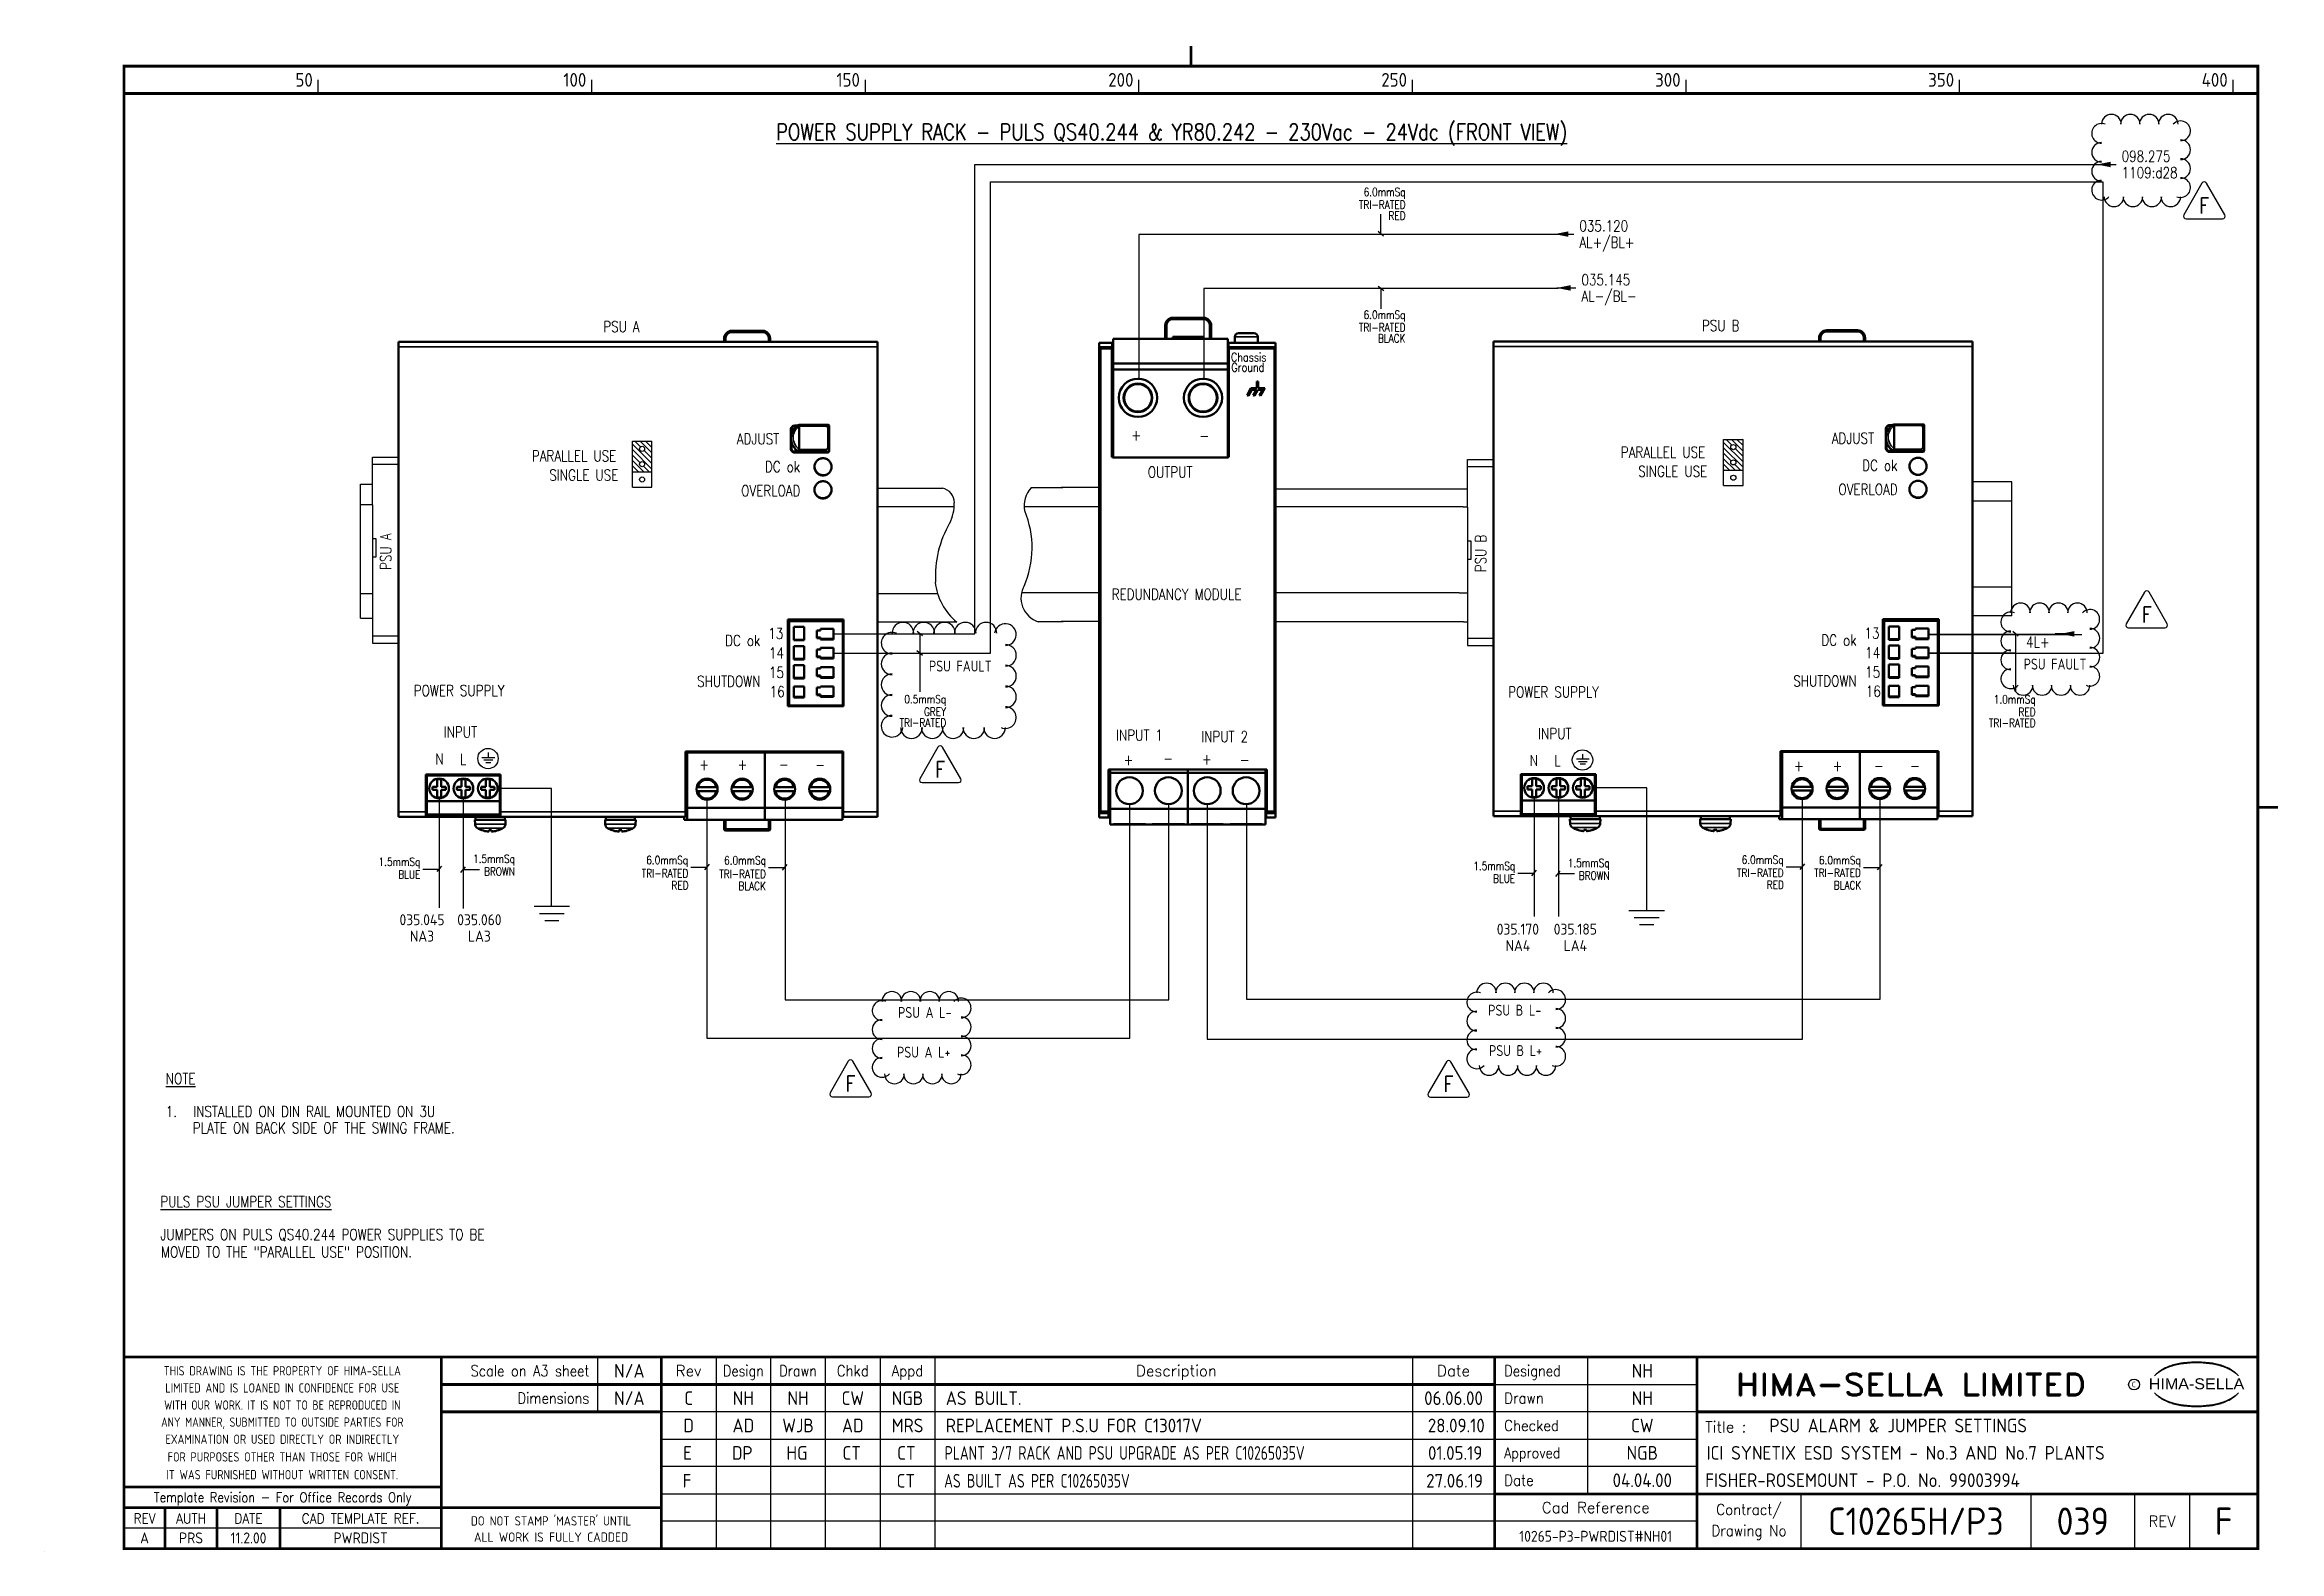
# Model space of a CAD drawing. Extents: x 0 to 408, y 0 to 275.
import ezdxf
from ezdxf.enums import TextEntityAlignment as Align

# ---------------------------------------------------------------- set-up
doc = ezdxf.new("R2010")
doc.units = 0
doc.header["$MEASUREMENT"] = 0
doc.layers.get('0').update_dxf_attribs({"linetype": 'CONTINUOUS'})
for name, color, linetype in [('00-DRG_FRAME', 12, 'CONTINUOUS'), ('01-DRAW', 7, 'CONTINUOUS'), ('02-TEXT', 2, 'CONTINUOUS'), ('035', 7, 'CONTINUOUS'), ('035-TEXT', 2, 'CONTINUOUS'), ('DIM', 3, 'CONTINUOUS'), ('TEXT', 2, 'CONTINUOUS'), ('TPOL', 3, 'CONTINUOUS'), ('XR_FUNCTION', 2, 'CONTINUOUS'), ('XR_MAIN', 2, 'CONTINUOUS')]:
    doc.layers.add(name, color=color, linetype=linetype)
for name, color, linetype, lineweight in [('Sichtbar (ISO)', 7, 'CONTINUOUS', 50), ('Sichtbar schmal (ISO)', 7, 'CONTINUOUS', 35), ('Visible (ISO)', 7, 'CONTINUOUS', 50), ('Visible Narrow (ISO)', 7, 'CONTINUOUS', 35)]:
    doc.layers.add(name, color=color, linetype=linetype, lineweight=lineweight)
doc.styles.add('ARIAL', font='arial.ttf', dxfattribs={"height": 2.5})
doc.styles.add('CROSSREF', font='ROMANS.shx', dxfattribs={"width": 0.8, "height": 1})
doc.styles.add('FUNCTION', font='romans.shx', dxfattribs={"width": 0.8, "height": 2.5})
doc.styles.add('ISO', font='iso.shx', dxfattribs={"height": 2.5})
doc.styles.add('ROMAND', font='ROMAND')
doc.styles.add('ROMANS', font='romans.shx', dxfattribs={"width": 0.8})

msp = doc.modelspace()

# ---------------------------------------------------------------- texts
at = {"layer": '00-DRG_FRAME', "style": 'ISO'}
for s, p in [('50', (49, 267.75)), ('100', (99, 267.75)), ('150', (149, 267.75)), ('200', (199, 267.75)), ('250', (249, 267.75)), ('300', (299, 267.75)), ('350', (349, 267.75)), ('400', (399, 267.75))]:
    msp.add_text(s, height=2.5, dxfattribs=at).set_placement(p, align=Align.RIGHT)
at = {"layer": '00-DRG_FRAME', "color": 3, "style": 'ISO'}
for s, width, p in [('THIS DRAWING IS THE PROPERTY OF HIMA-SELLA', 0.9, (43.43, 33)), ("DO NOT STAMP 'MASTER' UNTIL", 0.95, (92.56, 5.73))]:
    msp.add_text(s, height=1.7, dxfattribs=dict(at, width=width)).set_placement(p, align=Align.MIDDLE)
at = {"layer": '00-DRG_FRAME', "color": 4, "style": 'ROMAND', "width": 0.87}
for s, p in [('Scale on A3 sheet', (99.54, 32)), ('Dimensions', (99.54, 27.01))]:
    msp.add_text(s, height=2, dxfattribs=at).set_placement(p, align=Align.RIGHT)
at = {"layer": '00-DRG_FRAME', "color": 4, "style": 'ROMAND'}
for s, p in [('Rev', (117.7, 32)), ('Description', (206.85, 32)), ('Date', (257.5, 32))]:
    msp.add_text(s, height=2, dxfattribs=at).set_placement(p, align=Align.CENTER)
for s, width, p in [('Design', 0.85, (127.7, 32)), ('Drawn', 0.85, (137.7, 32)), ('Chkd', 0.9, (147.7, 32)), ('Appd', 0.9, (157.7, 32))]:
    msp.add_text(s, height=2, dxfattribs=dict(at, width=width)).set_placement(p, align=Align.CENTER)
for s, width, p in [('Designed', 0.87, (266.75, 32)), ('Drawn', 0.9, (266.75, 27)), ('Checked', 0.9, (266.75, 22)), ('Approved', 0.85, (266.75, 17)), ('Date', 0.9, (266.75, 12))]:
    msp.add_text(s, height=2, dxfattribs=dict(at, width=width)).set_placement(p)
at = {"layer": '00-DRG_FRAME', "color": 3, "style": 'ISO'}
for s, width, p in [('LIMITED AND IS LOANED IN CONFIDENCE FOR USE', 0.9, (43.43, 29.87)), ('WITH OUR WORK. IT IS NOT TO BE REPRODUCED IN', 0.87, (43.43, 26.74)), ('ANY MANNER, SUBMITTED TO OUTSIDE PARTIES FOR', 0.87, (43.43, 23.62)), ('EXAMINATION OR USED DIRECTLY OR INDIRECTLY', 0.9, (43.43, 20.49)), ('FOR PURPOSES OTHER THAN THOSE FOR WHICH', 0.9, (43.43, 17.26)), ('IT WAS FURNISHED WITHOUT WRITTEN CONSENT.', 0.9, (43.43, 14.01))]:
    msp.add_text(s, height=1.7, dxfattribs=dict(at, width=width)).set_placement(p, align=Align.MIDDLE_CENTER)
at = {"layer": '00-DRG_FRAME', "style": 'ROMAND', "width": 1.15}
msp.add_text('HIMA-SELLA LIMITED', height=4, dxfattribs=at).set_placement((341.1, 30.5), align=Align.MIDDLE)
at = {"layer": '00-DRG_FRAME', "color": 3, "style": 'ISO', "width": 0.9}
msp.add_text('C', height=1, dxfattribs=at).set_placement((381.84, 30), align=Align.CENTER)
at = {"layer": '00-DRG_FRAME', "style": 'ARIAL', "width": 1.05}
msp.add_text('HIMA-SELLA', height=2, dxfattribs=at).set_placement((393.3, 29.63), align=Align.CENTER)
at = {"layer": '00-DRG_FRAME', "color": 4, "style": 'ROMAND'}
msp.add_text('Title :', height=2, dxfattribs=at).set_placement((303.5, 21.75))
for s, height, width, p in [('Template Revision - For Office Records Only', 1.8, 0.85, (43.5, 9.62)), ('Contract/', 2, 0.9, (311.5, 7.5)), ('REV', 1.8, 0.9, (18.25, 6)), ('AUTH', 1.8, 0.9, (26.75, 6)), ('DATE', 1.8, 0.9, (37.25, 6)), ('CAD TEMPLATE REF.', 1.8, 0.9, (57.75, 6)), ('Drawing No', 2, 0.9, (311.5, 3.5))]:
    msp.add_text(s, height=height, dxfattribs=dict(at, width=width)).set_placement(p, align=Align.MIDDLE)
for s, p in [('Cad Reference', (283.5, 8)), ('REV', (387, 5.5))]:
    msp.add_text(s, height=2, dxfattribs=at).set_placement(p, align=Align.MIDDLE)
at = {"layer": '00-DRG_FRAME', "color": 41, "style": 'ISO'}
for s, p in [('A', (18.25, 1.45)), ('PRS', (26.75, 1.45)), ('11.2.00', (37.25, 1.45)), ('PWRDIST', (57.75, 1.45))]:
    msp.add_text(s, height=2, dxfattribs=at).set_placement(p, align=Align.CENTER)
at = {"layer": '00-DRG_FRAME', "color": 3, "style": 'ISO'}
msp.add_text('ALL WORK IS FULLY CADDED', height=1.7, dxfattribs=at).set_placement((92.56, 2.6), align=Align.MIDDLE_CENTER)
at = {"layer": '035-TEXT', "style": 'ISO', "width": 0.9}
for s, p in [('PSU FAULT', (173.09, 161.83)), ('PSU FAULT', (373.18, 162.19)), ('PSU A L-', (165.75, 98.51)), ('PSU B L-', (273.54, 98.92)), ('PSU A L+', (165.56, 91.25)), ('PSU B L+', (273.69, 91.54))]:
    msp.add_text(s, height=2, dxfattribs=at).set_placement(p, align=Align.MIDDLE_RIGHT)
at = {"layer": '035-TEXT', "style": 'ISO'}
for s, p in [('035.045', (68.96, 115.46)), ('035.060', (79.45, 115.46)), ('035.170', (269.26, 113.74)), ('035.185', (279.76, 113.74)), ('NA3', (68.96, 112.46)), ('LA3', (79.45, 112.46)), ('NA4', (269.26, 110.74)), ('LA4', (279.76, 110.74))]:
    msp.add_text(s, height=2, dxfattribs=at).set_placement(p, align=Align.MIDDLE)
at = {"layer": 'TEXT', "style": 'ROMANS', "width": 0.8}
msp.add_text('%%UPOWER SUPPLY RACK - PULS QS40.244 & YR80.242 - 230Vac - 24Vdc (FRONT VIEW)', height=3, dxfattribs=at).set_placement((205.99, 259.27), align=Align.MIDDLE)
at = {"layer": 'TEXT', "color": 3, "style": 'ROMANS', "width": 0.8}
for s, p in [('6.0mmSq', (248.73, 248.5)), ('TRI-RATED', (248.73, 246.18)), ('RED', (248.73, 244.18)), ('6.0mmSq', (248.72, 226.06)), ('TRI-RATED', (248.72, 223.74)), ('BLACK', (248.72, 221.74)), ('0.5mmSq', (164.77, 155.79)), ('1.0mmSq', (363.9, 155.75)), ('TRI-RATED', (164.77, 151.48)), ('GREY', (164.77, 153.48)), ('TRI-RATED', (363.9, 151.44)), ('RED', (363.9, 153.44)), ('1.5mmSq', (68.68, 126.05)), ('1.5mmSq', (85.95, 126.6)), ('6.0mmSq', (117.61, 126.37)), ('6.0mmSq', (131.84, 126.32)), ('6.0mmSq', (317.82, 126.43)), ('6.0mmSq', (331.94, 126.35)), ('BLUE', (68.68, 123.74)), ('BROWN', (85.95, 124.29)), ('TRI-RATED', (117.66, 123.95)), ('TRI-RATED', (131.81, 123.82)), ('1.5mmSq', (268.77, 125.29)), ('BLUE', (268.77, 122.98)), ('1.5mmSq', (286.04, 125.84)), ('BROWN', (286.04, 123.53)), ('TRI-RATED', (317.85, 124.04)), ('RED', (317.87, 121.84)), ('TRI-RATED', (331.94, 124.04)), ('RED', (117.68, 121.75)), ('BLACK', (131.83, 121.63)), ('BLACK', (332.04, 121.76))]:
    msp.add_text(s, height=1.5, dxfattribs=at).set_placement(p, align=Align.MIDDLE_RIGHT)
at = {"layer": 'TEXT', "style": 'ROMANS', "width": 0.8}
for s, rotation, p in [('PSU A', 360, (102.09, 222.88)), ('PSU B', 360, (302.9, 223.08)), ('PSU A', 90, (63.34, 179.4)), ('PSU B', 90, (263.47, 178.98))]:
    msp.add_text(s, height=2, rotation=rotation, dxfattribs=at).set_placement(p)
for s, height, p in [('Chassis', 1.6, (216.84, 217.51)), ('Ground', 1.6, (216.89, 215.65)), ('ADJUST', 2, (126.5, 202.37)), ('+', 2, (198.63, 203.08)), ('ADJUST', 2, (326.61, 202.48)), ('PARALLEL USE', 2, (89.04, 199.25)), ('-', 2, (211.06, 202.92)), ('PARALLEL USE', 2, (288.07, 199.93)), ('SINGLE USE', 2, (92.23, 195.75)), ('DC ok', 2, (131.64, 197.28)), ('OUTPUT', 2, (201.62, 196.29)), ('SINGLE USE', 2, (291.26, 196.44)), ('DC ok', 2, (332.2, 197.53)), ('OVERLOAD', 2, (127.3, 192.88)), ('OVERLOAD', 2, (327.85, 193.13)), ('REDUNDANCY MODULE', 2, (195.01, 173.96)), ('DC ok', 2, (124.36, 165.51)), ('DC ok', 2, (324.72, 165.58)), ('SHUTDOWN', 2, (119.24, 158.04)), ('SHUTDOWN', 2, (319.6, 158.11)), ('POWER SUPPLY', 2, (67.45, 156.36)), ('POWER SUPPLY', 2, (267.49, 156.09)), ('INPUT', 2, (72.92, 148.77)), ('INPUT 1', 2, (195.81, 148.2)), ('INPUT 2', 2, (211.38, 147.95)), ('INPUT', 2, (272.96, 148.5)), ('+', 2, (119.64, 142.83)), ('+', 2, (126.67, 142.84)), ('-', 2, (134.21, 142.83)), ('-', 2, (140.84, 142.81)), ('+', 2, (197.19, 143.69)), ('-', 2, (204.44, 143.93)), ('+', 2, (211.5, 143.86)), ('-', 2, (218.44, 143.74)), ('+', 2, (319.75, 142.61)), ('+', 2, (326.79, 142.63)), ('-', 2, (334.33, 142.61)), ('-', 2, (340.96, 142.6)), ('%%UNOTE', 2, (22.14, 85.4)), ('1.', 2, (22.14, 79.4)), ('PLATE ON BACK SIDE OF THE SWING FRAME. ', 2, (27.07, 76.4)), ('INSTALLED ON DIN RAIL MOUNTED ON 3U ', 2, (27.14, 79.4)), ('%%UPULS PSU JUMPER SETTINGS', 2, (21.14, 62.91)), ('JUMPERS ON PULS QS40.244 POWER SUPPLIES TO BE ', 2, (21.14, 56.91)), ('MOVED TO THE "PARALLEL USE" POSITION. ', 2, (21.25, 53.71))]:
    msp.add_text(s, height=height, dxfattribs=at).set_placement(p)
at = {"layer": 'TEXT', "color": 4, "style": 'ROMANS', "width": 0.8}
for s, p in [('13', (132.25, 166.79)), ('13', (332.61, 166.85)), ('14', (132.38, 163.21)), ('14', (332.74, 163.27)), ('15', (132.38, 159.67)), ('15', (332.74, 159.73)), ('16', (132.5, 156.16)), ('16', (332.86, 156.23)), ('N', (71.4, 143.84)), ('L', (75.88, 143.8)), ('N', (271.44, 143.57)), ('L', (275.92, 143.53))]:
    msp.add_text(s, height=2, dxfattribs=at).set_placement(p)

# ---------------------------------------------------------------- blocks, each defined once
blk = doc.blocks.new('A3-CONTRACT')
at = {"style": 'ISO'}
for tag, height, p in [('SCALE', 2.5, (106.86, 31.75)), ('DIMS', 2.5, (106.86, 26.75)), ('CAD-REF', 2.5, (282, 1.75)), ('CONTRACT', 5, (342, 3))]:
    blk.add_attdef(tag, text='', height=height, dxfattribs=at).set_placement(p, align=Align.CENTER)
for tag, p in [('TITLE_2', (303.75, 16.75)), ('TITLE_3', (303.5, 11.75))]:
    blk.add_attdef(tag, p, '', height=2.5, dxfattribs=at)
blk = doc.blocks.new('A3-REVA')
at = {"style": 'ISO'}
for tag, p in [('DESIGNED', (292, 31.75)), ('A', (117.7, 26.75)), ('DES', (127.7, 26.75)), ('DRN', (137.7, 26.75)), ('CHKD', (147.7, 26.75)), ('APPD', (157.7, 26.75)), ('DATE', (258, 26.75)), ('DRAWN', (292, 26.75)), ('CHECKED', (292, 21.75)), ('APPD', (292, 16.75)), ('DATE', (292, 11.75))]:
    blk.add_attdef(tag, text='', height=2.5, dxfattribs=at).set_placement(p, align=Align.CENTER)
blk.add_attdef('DESCRIPTION', (164.7, 26.75), '', height=2.5, dxfattribs=at)
blk = doc.blocks.new('A3-REVB')
at = {"style": 'ISO'}
for tag, p in [('B', (117.7, 21.75)), ('DES', (127.7, 21.75)), ('DRN', (137.7, 21.75)), ('CHKD', (147.7, 21.75)), ('APPD', (157.7, 21.75)), ('DATE', (258, 21.75))]:
    blk.add_attdef(tag, text='', height=2.5, dxfattribs=at).set_placement(p, align=Align.CENTER)
blk.add_attdef('DESCRIPTION', (164.7, 21.75), '', height=2.5, dxfattribs=at)
blk = doc.blocks.new('A3-TITLE')
at = {"style": 'ISO'}
blk.add_attdef('TITLE_1', (318.75, 21.75), '', height=2.5, dxfattribs=at)
for tag, p in [('DRGNO', (372.5, 3)), ('REV.', (398.25, 3))]:
    blk.add_attdef(tag, text='', height=5, dxfattribs=at).set_placement(p, align=Align.CENTER)
blk = doc.blocks.new('TRI-D')
at = {"layer": '01-DRAW'}
blk.add_lwpolyline([(-0.26, 2.55), (-2.34, -1.05, 0.57735), (-2.08, -1.5), (2.08, -1.5, 0.57735), (2.34, -1.05), (0.26, 2.55, 0.57735)], format="xyb", close=True, dxfattribs=at)
at = {"layer": '02-TEXT', "color": 2, "style": 'ROMANS', "width": 0.8}
blk.add_text('F', height=1.8, dxfattribs=at).set_placement((0, 0), align=Align.MIDDLE)
blk = doc.blocks.new('EQUPOT10')
blk.add_line((3.5, 0), (0, 0))
blk.add_solid([(3.5, -0.5), (3.5, 0.5), (1, 0)])
at = {"layer": 'TEXT', "style": 'ROMANS', "width": 0.8}
blk.add_attdef('CONNECTION', text='', height=2, dxfattribs=at).set_placement((-1, -1.5), align=Align.MIDDLE_RIGHT)
at = {"layer": 'TPOL', "style": 'ROMANS', "flags": 8}
blk.add_attdef('CN1', text='', height=0.0025, dxfattribs=at).set_placement((3, 0), align=Align.MIDDLE_RIGHT)
at = {"layer": 'XR_FUNCTION', "style": 'FUNCTION', "width": 0.8, "flags": 1}
blk.add_attdef('XR_FUNCTION', text='', height=2, dxfattribs=at).set_placement((3.5, 0), align=Align.MIDDLE_LEFT)
at = {"layer": 'XR_MAIN', "style": 'CROSSREF', "width": 0.8}
for tag in ['XR_PREV', 'XR_NEXT']:
    blk.add_attdef(tag, text='', height=2, dxfattribs=at).set_placement((-1, 1.5), align=Align.MIDDLE_RIGHT)
blk = doc.blocks.new('EQUPOT07')
blk.add_line((-3.5, 0), (0, 0))
blk.add_solid([(-1, -0.5), (-1, 0.5), (-3.5, 0)])
at = {"layer": 'TEXT', "style": 'ROMANS', "width": 0.8}
blk.add_attdef('CONNECTION', text='', height=2, dxfattribs=at).set_placement((1, -1.5), align=Align.MIDDLE_LEFT)
at = {"layer": 'TPOL', "style": 'ROMANS', "flags": 8}
blk.add_attdef('CN1', text='', height=0.0025, dxfattribs=at).set_placement((-3, 0), align=Align.MIDDLE_LEFT)
at = {"layer": 'XR_FUNCTION', "style": 'FUNCTION', "width": 0.8, "flags": 1}
blk.add_attdef('XR_FUNCTION', text='', height=2, dxfattribs=at).set_placement((-4.5, 0), align=Align.MIDDLE_RIGHT)
at = {"layer": 'XR_MAIN', "style": 'CROSSREF', "width": 0.8}
for tag in ['XR_NEXT', 'XR_PREV']:
    blk.add_attdef(tag, text='', height=2, dxfattribs=at).set_placement((1, 1.5), align=Align.MIDDLE_LEFT)
blk = doc.blocks.new('EARTH')
at = {"color": 4}
for p, q in [((-0.5, 0), (0.5, 0)), ((-0.35, -0.2), (0.35, -0.2)), ((-0.2, -0.4), (0.2, -0.4))]:
    blk.add_line(p, q, dxfattribs=at)
blk = doc.blocks.new('*U22')
at = {"color": 0, "linetype": 'ByBlock', "lineweight": -2}
for centre, start, end in [((-5.43, 6.62), 0, 180), ((-1.97, 6.62), 0, 180), ((1.49, 6.62), 0, 180), ((4.96, 6.62), 0, 180), ((-7.23, 4.96), 67.4635, 270), ((7.23, 5.43), 270, 138.7357), ((-7.23, 1.49), 90, 270), ((7.23, 1.97), 270, 90), ((7.23, -1.49), 270, 90), ((-7.23, -1.97), 90, 270), ((-7.23, -5.43), 90, 318.7357), ((7.23, -4.96), 247.4635, 90), ((-4.96, -6.62), 180, 0), ((-1.49, -6.62), 180, 0), ((1.97, -6.62), 180, 0), ((5.43, -6.62), 180, 0)]:
    blk.add_arc(centre, 1.8, start, end, dxfattribs=at)
blk = doc.blocks.new('*U23')
at = {"color": 0, "linetype": 'ByBlock', "lineweight": -2}
for centre, start, end in [((-5.43, 6.62), 0, 180), ((-1.97, 6.62), 0, 180), ((1.49, 6.62), 0, 180), ((4.96, 6.62), 0, 180), ((-7.23, 4.96), 67.4635, 270), ((7.23, 5.43), 270, 138.7357), ((-7.23, 1.49), 90, 270), ((7.23, 1.97), 270, 90), ((7.23, -1.49), 270, 90), ((-7.23, -1.97), 90, 270), ((-7.23, -5.43), 90, 318.7357), ((7.23, -4.96), 247.4635, 90), ((-4.96, -6.62), 180, 0), ((-1.49, -6.62), 180, 0), ((1.97, -6.62), 180, 0), ((5.43, -6.62), 180, 0)]:
    blk.add_arc(centre, 1.8, start, end, dxfattribs=at)
blk = doc.blocks.new('*U24')
at = {"color": 0, "linetype": 'ByBlock', "lineweight": -2}
for centre, start, end in [((-9.41, 6.19), 66.5644, 270), ((-7.61, 7.84), 0, 180), ((-4.16, 7.84), 0, 180), ((-0.71, 7.84), 0, 180), ((2.74, 7.84), 0, 180), ((6.19, 7.84), 0, 180), ((9.41, 7.61), 270, 172.6225), ((-9.41, 2.74), 90, 270), ((9.41, 4.16), 270, 90), ((-9.41, -0.71), 90, 270), ((9.41, 0.71), 270, 90), ((-9.41, -4.16), 90, 270), ((9.41, -2.74), 270, 90), ((-9.41, -7.61), 90, 352.6225), ((9.41, -6.19), 246.5644, 90), ((-6.19, -7.84), 180, 0), ((-2.74, -7.84), 180, 0), ((0.71, -7.84), 180, 0), ((4.16, -7.84), 180, 0), ((7.61, -7.84), 180, 0)]:
    blk.add_arc(centre, 1.8, start, end, dxfattribs=at)
blk = doc.blocks.new('*U25')
at = {"color": 0, "linetype": 'ByBlock', "lineweight": -2}
for centre, start, end in [((-5.43, 6.62), 0, 180), ((-1.97, 6.62), 0, 180), ((1.49, 6.62), 0, 180), ((4.96, 6.62), 0, 180), ((-7.23, 4.96), 67.4635, 270), ((7.23, 5.43), 270, 138.7357), ((-7.23, 1.49), 90, 270), ((7.23, 1.97), 270, 90), ((7.23, -1.49), 270, 90), ((-7.23, -1.97), 90, 270), ((-7.23, -5.43), 90, 318.7357), ((7.23, -4.96), 247.4635, 90), ((-4.96, -6.62), 180, 0), ((-1.49, -6.62), 180, 0), ((1.97, -6.62), 180, 0), ((5.43, -6.62), 180, 0)]:
    blk.add_arc(centre, 1.8, start, end, dxfattribs=at)
blk = doc.blocks.new('*U26')
at = {"color": 0, "linetype": 'ByBlock', "lineweight": -2}
for centre, start, end in [((-5.43, 6.62), 0, 180), ((-1.97, 6.62), 0, 180), ((1.49, 6.62), 0, 180), ((4.96, 6.62), 0, 180), ((-7.23, 4.96), 67.4635, 270), ((7.23, 5.43), 270, 138.7357), ((-7.23, 1.49), 90, 270), ((7.23, 1.97), 270, 90), ((7.23, -1.49), 270, 90), ((-7.23, -1.97), 90, 270), ((-7.23, -5.43), 90, 318.7357), ((7.23, -4.96), 247.4635, 90), ((-4.96, -6.62), 180, 0), ((-1.49, -6.62), 180, 0), ((1.97, -6.62), 180, 0), ((5.43, -6.62), 180, 0)]:
    blk.add_arc(centre, 1.8, start, end, dxfattribs=at)

# ---------------------------------------------------------------- hatches: boundary and pattern name
at = {"layer": 'DIM'}
h = msp.add_hatch(dxfattribs=at)
h.set_pattern_fill('ANSI31', color=256, scale=5.600064, angle=180, style=0)
h.set_pattern_definition([(135, (-831.2582, 565.897), (0.4949804, 0.4949804), [])])
h.paths.add_polyline_path([(110.96, 197.34), (107.41, 197.34), (107.41, 202.94), (110.96, 202.94)])
h.paths.add_polyline_path([(108.72, 198.74, 1), (109.65, 198.74, 1)], flags=16)
h.paths.add_polyline_path([(109.65, 201.54, 1), (108.72, 201.54, 1)], flags=16)
h = msp.add_hatch(dxfattribs=at)
h.set_pattern_fill('ANSI31', color=256, scale=5.600064, angle=180, style=0)
h.set_pattern_definition([(135, (-631.8001, 566.21394), (0.4949804, 0.4949804), [])])
h.paths.add_polyline_path([(310.42, 197.66), (306.87, 197.66), (306.87, 203.26), (310.42, 203.26)])
h.paths.add_polyline_path([(308.18, 199.06, 1), (309.11, 199.06, 1)], flags=16)
h.paths.add_polyline_path([(309.11, 201.86, 1), (308.18, 201.86, 1)], flags=16)

# ---------------------------------------------------------------- linework, layer by layer
for p, q in [((170.01, 167.73), (170.01, 253.52)), ((170.01, 253.52), (376.19, 253.52)), ((172.85, 164.19), (172.85, 250.38)), ((172.85, 250.38), (376.16, 250.38)), ((376.16, 250.38), (376.16, 205.59)), ((376.2, 206.28), (376.2, 167.68)), ((107.41, 194.54), (107.41, 202.94)), ((107.41, 202.94), (110.96, 202.94)), ((110.96, 194.54), (110.96, 202.94)), ((110.96, 194.54), (110.96, 202.94)), ((306.87, 194.86), (306.87, 203.26)), ((306.87, 203.26), (310.42, 203.26)), ((310.42, 194.86), (310.42, 203.26)), ((310.42, 194.86), (310.42, 203.26)), ((59.94, 191.3), (59.94, 200)), ((59.94, 200), (64.69, 200)), ((59.96, 198.75), (64.73, 198.75)), ((64.69, 200), (64.69, 191)), ((107.41, 197.34), (110.96, 197.34)), ((260.07, 190.88), (260.07, 199.58)), ((260.07, 199.58), (264.82, 199.58)), ((260.09, 198.33), (264.86, 198.33)), ((306.87, 197.66), (310.42, 197.66)), ((57.71, 195.11), (59.94, 195.11)), ((107.41, 194.53), (111, 194.53)), ((186.09, 194.44), (180.27, 194.44)), ((224.96, 194.24), (260.07, 194.24)), ((306.87, 194.85), (310.46, 194.85)), ((59.94, 191.3), (57.73, 191.3)), ((59.94, 191.3), (59.94, 166.05)), ((64.69, 191), (64.69, 177.69)), ((186.85, 190.95), (179.01, 190.95)), ((259.28, 190.97), (224.97, 190.97)), ((259.28, 190.97), (260.07, 190.97)), ((260.07, 190.88), (260.07, 165.62)), ((59.94, 185.13), (60.52, 185.13)), ((60.52, 185.13), (60.52, 181.72)), ((260.07, 184.71), (260.65, 184.71)), ((260.65, 184.71), (260.65, 181.3)), ((60.52, 181.72), (59.94, 181.72)), ((260.65, 181.3), (260.07, 181.3)), ((59.93, 175.06), (57.72, 175.06)), ((186.42, 175.2), (178.54, 175.2)), ((258.51, 175.21), (225.01, 175.21)), ((258.51, 175.21), (260.07, 175.21)), ((57.71, 170.61), (59.94, 170.61)), ((144.26, 167.73), (170.01, 167.73)), ((158.44, 169.89), (166.63, 169.89)), ((186.17, 169.95), (181.53, 169.95)), ((259.32, 169.95), (224.97, 169.95)), ((259.32, 169.95), (260.07, 169.95)), ((367.64, 167.62), (344.35, 167.62)), ((344.35, 167.62), (372.36, 167.62)), ((376.23, 164.21), (376.23, 169.67)), ((59.94, 167.35), (64.69, 167.35)), ((59.94, 166.05), (64.69, 166.05)), ((144.24, 164.19), (172.85, 164.19)), ((260.07, 166.93), (264.82, 166.93)), ((260.07, 165.62), (264.82, 165.62)), ((360.25, 164.22), (344.34, 164.22)), ((344.34, 164.22), (373.58, 164.22)), ((373.21, 164.21), (376.23, 164.21)), ((72.09, 137.75), (72.09, 117.63)), ((76.51, 137.68), (76.51, 117.53))]:
    msp.add_line(p, q)
at = {"color": 3}
for p, q in [((244.22, 240.75), (244.22, 244.43)), ((244.27, 227.16), (244.27, 230.85)), ((69.14, 124.73), (72.09, 124.73)), ((76.54, 124.65), (79.49, 124.65)), ((118.07, 125.06), (121.02, 125.06)), ((132.3, 125), (135.25, 125)), ((269.23, 123.98), (272.18, 123.98)), ((276.63, 123.89), (279.58, 123.89)), ((318.28, 125.12), (321.23, 125.12)), ((332.41, 125.04), (335.36, 125.04))]:
    msp.add_line(p, q, dxfattribs=at)
at = {"color": 0}
for p, q in [((276.32, 240.75), (200, 240.75)), ((200, 240.75), (200, 214.31)), ((276.56, 230.88), (211.84, 230.88)), ((211.84, 230.88), (211.84, 214.31)), ((164.08, 194.32), (152.21, 194.32)), ((152.22, 191.02), (166.25, 191.02)), ((152.4, 175.12), (163.21, 175.12)), ((92.65, 139.46), (82.79, 139.46)), ((92.65, 117.88), (92.65, 139.46)), ((292.83, 139.57), (282.93, 139.57)), ((292.83, 117.14), (292.83, 139.57)), ((121.01, 137.32), (121.01, 93.78)), ((135.32, 137.32), (135.32, 100.81)), ((198.34, 93.78), (198.34, 136.58)), ((205.49, 100.81), (205.49, 136.58)), ((212.47, 136.5), (212.47, 93.64)), ((219.67, 136.55), (219.67, 100.91)), ((272.21, 137.72), (272.21, 116.06)), ((276.69, 137.7), (276.69, 116.04)), ((321.31, 93.64), (321.31, 137.42)), ((335.48, 100.91), (335.48, 137.54)), ((135.32, 100.81), (205.49, 100.81)), ((219.67, 100.91), (335.48, 100.91)), ((121.01, 93.78), (198.34, 93.78)), ((212.47, 93.64), (321.31, 93.64))]:
    msp.add_line(p, q, dxfattribs=at)
at = {"color": 4}
for p, q in [((81.11, 145.14), (81.11, 146.02)), ((281.15, 144.87), (281.15, 145.75))]:
    msp.add_line(p, q, dxfattribs=at)
for centre in [(109.19, 201.54), (308.64, 201.86), (109.19, 198.74), (109.19, 195.94), (308.64, 199.06), (308.64, 196.26)]:
    msp.add_circle(centre, 0.467)
for centre in [(81.03, 144.92), (281.07, 144.66)]:
    msp.add_circle(centre, 1.86, dxfattribs=at)
at = {"color": 0}
for centre, radius, start, end in [((163.58, 191.69), 2.71, 359.1461, 79.6188), ((182.22, 178.23), 19.43, 149.9282, 183.1128), ((158.75, 191.44), 7.51, 332.4336, 1.8502), ((173.92, 178.44), 11.22, 186.4762, 229.8985)]:
    msp.add_arc(centre, radius, start, end, dxfattribs=at)
for centre, radius, start, end in [((183.9, 191.11), 4.89, 137.3441, 190.4742), ((162.81, 183.46), 17.66, 336.4818, 22.4433), ((183.03, 174.31), 4.59, 149.853, 251.9425)]:
    msp.add_arc(centre, radius, start, end)
at = {"layer": '00-DRG_FRAME'}
for p, q in [((50, 266.5), (50, 269)), ((100, 266.5), (100, 269)), ((150, 266.5), (150, 269)), ((200, 266.5), (200, 269)), ((250, 266.5), (250, 269)), ((300, 266.5), (300, 269)), ((350, 266.5), (350, 269)), ((400, 266.5), (400, 269)), ((101.01, 35.5), (101.01, 25.5)), ((122.7, 35.5), (122.7, 0.5)), ((132.7, 0.5), (132.7, 35.5)), ((142.7, 0.5), (142.7, 35.5)), ((152.7, 35.5), (152.7, 0.5)), ((162.7, 35.5), (162.7, 0.5)), ((250, 35.5), (250, 0.5)), ((282, 35.5), (282, 10.5)), ((265, 30.5), (302, 30.5)), ((302, 25.5), (112.7, 25.5)), ((112.7, 20.5), (302, 20.5)), ((302, 15.5), (112.7, 15.5)), ((112.7, 10.5), (265, 10.5)), ((321, 10.5), (321, 0.5)), ((363, 10.5), (363, 0.5)), ((382, 0.5), (382, 10.5)), ((392, 10.5), (392, 0.5)), ((72.5, 4.25), (14.5, 4.25)), ((302, 5.5), (112.7, 5.5)), ((0, 0), (0, 0.03))]:
    msp.add_line(p, q, dxfattribs=at)
at = {"layer": '00-DRG_FRAME', "const_width": 0.5}
for points in [[(209.5, 271.5), (209.5, 275.18)], [(209.5, 271.5), (209.5, 275.18)], [(14.5, 266.5), (404.5, 266.5)], [(404.5, 136), (408.18, 136)], [(404.5, 35.5), (14.5, 35.5)], [(72.5, 0.5), (72.5, 35.5)], [(112.7, 0.5), (112.7, 35.5)], [(265, 35.5), (265, 0.5)], [(302, 0.5), (302, 35.5)], [(265, 30.5), (72.5, 30.5)], [(112.7, 25.5), (72.5, 25.5)], [(404.5, 25.5), (302, 25.5)], [(14.5, 11.75), (72.5, 11.75)], [(14.5, 8), (72.5, 8)], [(22, 0.5), (22, 8)], [(31.5, 0.5), (31.5, 8)], [(43, 0.5), (43, 8)], [(112.7, 8), (72.5, 8)], [(265, 10.5), (404.5, 10.5)]]:
    msp.add_lwpolyline(points, dxfattribs=at)
msp.add_lwpolyline([(14.5, 0.5), (404.5, 0.5), (404.5, 271.5), (14.5, 271.5)], close=True, dxfattribs=at)
at = {"layer": '00-DRG_FRAME', "color": 3}
msp.add_circle((381.88, 30.5), 1, dxfattribs=at)
for centre, radius, start, end in [((390.6, 26.83), 7.24, 106.0532, 133.5024), ((390.11, 28.1), 5.98, 122.244, 131.6154), ((389.75, 28.78), 5.21, 111.8206, 122.8668), ((391.78, 24.7), 9.76, 107.5931, 113.9452), ((393.1, 18.5), 15.94, 89.2698, 106.3911), ((392.1, 23.52), 10.99, 96.0146, 107.3203), ((393.29, 16.31), 18.28, 92.8917, 97.3734), ((393.24, 18.86), 15.73, 89.7805, 93.1738), ((393.36, 18.86), 15.73, 86.8262, 90.2195), ((393.51, 18.5), 15.94, 73.6089, 90.7302), ((393.31, 16.31), 18.28, 82.6266, 87.1083), ((394.51, 23.52), 10.99, 72.6797, 83.9854), ((394.83, 24.7), 9.76, 66.0548, 72.4069), ((396, 26.83), 7.24, 46.4976, 73.9468), ((396.85, 28.78), 5.21, 57.1332, 68.1794), ((396.49, 28.1), 5.98, 48.3846, 57.756), ((390.88, 27.01), 7.3, 130.419, 136.057), ((390.88, 34.04), 7.3, 223.943, 229.581), ((390.6, 34.23), 7.24, 226.4976, 253.9468), ((396, 34.23), 7.24, 286.0532, 313.5024), ((395.73, 27.01), 7.3, 43.943, 49.581), ((395.73, 34.04), 7.3, 310.419, 316.057), ((390.11, 32.96), 5.98, 228.3846, 237.756), ((389.75, 32.28), 5.21, 237.1332, 248.1794), ((391.78, 36.36), 9.76, 246.0548, 252.4069), ((393.1, 42.56), 15.94, 253.6089, 270.7302), ((392.1, 37.54), 10.99, 252.6797, 263.9854), ((393.29, 44.75), 18.28, 262.6266, 267.1083), ((393.24, 42.19), 15.73, 266.8262, 270.2195), ((393.51, 42.56), 15.94, 269.2698, 286.3911), ((393.36, 42.19), 15.73, 269.7805, 273.1738), ((393.31, 44.75), 18.28, 272.8917, 277.3734), ((394.51, 37.54), 10.99, 276.0146, 287.3203), ((394.83, 36.36), 9.76, 287.5931, 293.9452), ((396.85, 32.28), 5.21, 291.8206, 302.8668), ((396.49, 32.96), 5.98, 302.244, 311.6154)]:
    msp.add_arc(centre, radius, start, end, dxfattribs=at)
at = {"layer": '01-DRAW'}
for p, q in [((57.71, 170.61), (57.71, 195.11)), ((152.22, 169.89), (152.22, 194.39)), ((192.76, 194.46), (185.76, 194.46)), ((192.76, 169.96), (192.76, 194.46)), ((359.57, 195.49), (352.57, 195.49)), ((359.57, 191.99), (352.57, 191.99)), ((359.57, 170.99), (359.57, 195.49)), ((192.76, 190.96), (185.76, 190.96)), ((359.57, 176.24), (352.57, 176.24)), ((192.76, 175.21), (185.76, 175.21)), ((152.22, 169.89), (159.22, 169.89)), ((192.76, 169.96), (185.76, 169.96)), ((359.57, 170.99), (352.57, 170.99))]:
    msp.add_line(p, q, dxfattribs=at)
at = {"layer": 'Sichtbar (ISO)'}
for p, q in [((152.19, 221.09), (64.69, 221.09)), ((64.69, 220.18), (64.69, 221.09)), ((124.19, 221.09), (124.19, 221.72)), ((125.59, 223.12), (131.19, 223.12)), ((132.59, 221.72), (132.59, 221.09)), ((152.19, 220.18), (152.19, 221.09)), ((352.33, 221.19), (264.83, 221.19)), ((264.83, 220.27), (264.83, 221.19)), ((324.33, 221.19), (324.33, 221.82)), ((325.73, 223.22), (331.33, 223.22)), ((332.73, 221.82), (332.73, 221.19)), ((352.33, 220.27), (352.33, 221.19)), ((64.69, 135.21), (64.69, 220.18)), ((152.19, 135.21), (152.19, 220.18)), ((264.83, 135.3), (264.83, 220.27)), ((352.33, 135.3), (352.33, 220.27)), ((136.39, 205.09), (136.39, 203.59)), ((137.09, 205.79), (137.59, 205.79)), ((137.77, 205.89), (137.7, 205.85)), ((137.89, 205.68), (137.9, 205.62)), ((137.9, 201.48), (137.9, 205.62)), ((142.87, 205.93), (137.91, 205.93)), ((143.39, 205.42), (143.39, 205.77)), ((143.39, 201.59), (143.39, 205.42)), ((336.53, 205.19), (336.53, 203.69)), ((337.23, 205.88), (337.73, 205.88)), ((337.9, 205.99), (337.84, 205.94)), ((338.02, 205.77), (338.04, 205.71)), ((338.04, 201.58), (338.04, 205.71)), ((343.01, 206.02), (338.05, 206.02)), ((343.53, 205.51), (343.53, 205.87)), ((343.53, 201.69), (343.53, 205.51)), ((136.39, 203.53), (136.39, 203.59)), ((136.39, 203.53), (136.39, 201.64)), ((136.39, 201.64), (136.39, 201.57)), ((143.11, 200.88), (137.09, 200.88)), ((137.14, 201.59), (137.14, 201.58)), ((137.18, 201.55), (137.17, 201.56)), ((137.9, 201.48), (137.89, 201.42)), ((143.27, 200.99), (137.91, 200.99)), ((143.39, 201.21), (143.39, 201.59)), ((143.39, 201.11), (143.39, 201.21)), ((336.53, 203.63), (336.53, 203.69)), ((336.53, 203.63), (336.53, 201.73)), ((336.53, 201.73), (336.53, 201.66)), ((343.25, 200.97), (337.23, 200.97)), ((337.28, 201.69), (337.28, 201.67)), ((337.32, 201.64), (337.31, 201.65)), ((338.04, 201.58), (338.02, 201.51)), ((343.41, 201.08), (338.05, 201.08)), ((343.53, 201.3), (343.53, 201.69)), ((343.53, 201.2), (343.53, 201.3)), ((140.7, 198.25), (140.7, 198.32)), ((340.84, 198.34), (340.84, 198.41)), ((135.81, 170.34), (135.81, 154.5)), ((135.81, 170.34), (146.03, 170.34)), ((136.09, 170.34), (136.09, 170.02)), ((145.89, 170.02), (136.09, 170.02)), ((136.09, 170.02), (136.09, 154.61)), ((136.9, 168.98), (138.79, 168.98)), ((136.9, 166.54), (136.9, 168.98)), ((138.79, 168.98), (138.79, 166.54)), ((141.1, 168.35), (141.8, 168.35)), ((141.1, 166.96), (141.1, 168.35)), ((141.8, 168.35), (141.8, 168.63)), ((141.8, 168.63), (144.18, 168.63)), ((144.18, 168.63), (144.18, 166.68)), ((145.89, 170.34), (145.89, 170.02)), ((145.89, 170.02), (145.89, 154.61)), ((145.89, 168.3), (146.03, 168.3)), ((145.89, 168.25), (146.03, 168.25)), ((145.89, 167.56), (146.03, 167.56)), ((146.03, 154.5), (146.03, 170.34)), ((335.95, 170.43), (335.95, 154.6)), ((335.95, 170.43), (346.17, 170.43)), ((336.23, 170.43), (336.23, 170.12)), ((346.03, 170.12), (336.23, 170.12)), ((336.23, 170.12), (336.23, 154.71)), ((337.04, 169.07), (338.93, 169.07)), ((337.04, 166.63), (337.04, 169.07)), ((338.93, 169.07), (338.93, 166.63)), ((341.24, 168.44), (341.94, 168.44)), ((341.24, 167.05), (341.24, 168.44)), ((341.94, 168.44), (341.94, 168.72)), ((341.94, 168.72), (344.32, 168.72)), ((344.32, 168.72), (344.32, 166.77)), ((346.03, 170.43), (346.03, 170.12)), ((346.03, 170.12), (346.03, 154.71)), ((346.03, 168.4), (346.17, 168.4)), ((346.03, 168.35), (346.17, 168.35)), ((346.03, 167.65), (346.17, 167.65)), ((346.17, 154.6), (346.17, 170.43)), ((136.9, 166.66), (138.79, 166.66)), ((138.79, 166.54), (136.9, 166.54)), ((136.9, 165.49), (138.79, 165.49)), ((136.9, 163.05), (136.9, 165.49)), ((138.79, 165.49), (138.79, 163.05)), ((141.1, 167.08), (141.8, 167.08)), ((141.8, 166.96), (141.1, 166.96)), ((141.1, 164.86), (141.8, 164.86)), ((141.1, 163.47), (141.1, 164.86)), ((141.1, 163.59), (141.8, 163.59)), ((141.8, 163.47), (141.1, 163.47)), ((141.8, 166.96), (141.8, 167.08)), ((141.8, 166.68), (141.8, 166.96)), ((141.8, 166.8), (144.18, 166.8)), ((144.18, 166.68), (141.8, 166.68)), ((141.8, 164.86), (141.8, 165.14)), ((141.8, 165.14), (144.18, 165.14)), ((141.8, 163.47), (141.8, 163.59)), ((141.8, 163.19), (141.8, 163.47)), ((144.18, 165.14), (144.18, 163.19)), ((145.89, 164.82), (146.03, 164.82)), ((145.89, 164.77), (146.03, 164.77)), ((145.89, 164.07), (146.03, 164.07)), ((337.04, 166.75), (338.93, 166.75)), ((338.93, 166.63), (337.04, 166.63)), ((337.04, 165.58), (338.93, 165.58)), ((337.04, 163.14), (337.04, 165.58)), ((338.93, 165.58), (338.93, 163.14)), ((341.24, 167.17), (341.94, 167.17)), ((341.94, 167.05), (341.24, 167.05)), ((341.24, 164.96), (341.94, 164.96)), ((341.24, 163.56), (341.24, 164.96)), ((341.24, 163.69), (341.94, 163.69)), ((341.94, 163.56), (341.24, 163.56)), ((341.94, 167.05), (341.94, 167.17)), ((341.94, 166.77), (341.94, 167.05)), ((341.94, 166.89), (344.32, 166.89)), ((344.32, 166.77), (341.94, 166.77)), ((341.94, 164.96), (341.94, 165.24)), ((341.94, 165.24), (344.32, 165.24)), ((341.94, 163.56), (341.94, 163.69)), ((341.94, 163.28), (341.94, 163.56)), ((341.94, 163.41), (344.32, 163.41)), ((344.32, 165.24), (344.32, 163.28)), ((346.03, 164.91), (346.17, 164.91)), ((346.03, 164.86), (346.17, 164.86)), ((346.03, 164.16), (346.17, 164.16)), ((136.9, 163.17), (138.79, 163.17)), ((138.79, 163.05), (136.9, 163.05)), ((136.9, 162), (138.79, 162)), ((136.9, 159.56), (136.9, 162)), ((136.9, 159.69), (138.79, 159.69)), ((138.79, 159.56), (136.9, 159.56)), ((138.79, 162), (138.79, 159.56)), ((141.1, 161.38), (141.8, 161.38)), ((141.1, 159.98), (141.1, 161.38)), ((141.1, 160.11), (141.8, 160.11)), ((141.8, 159.98), (141.1, 159.98)), ((141.8, 163.31), (144.18, 163.31)), ((144.18, 163.19), (141.8, 163.19)), ((141.8, 161.38), (141.8, 161.66)), ((141.8, 161.66), (144.18, 161.66)), ((141.8, 159.98), (141.8, 160.11)), ((141.8, 159.7), (141.8, 159.98)), ((141.8, 159.83), (144.18, 159.83)), ((144.18, 159.7), (141.8, 159.7)), ((144.18, 161.66), (144.18, 159.7)), ((145.89, 161.33), (146.03, 161.33)), ((145.89, 161.28), (146.03, 161.28)), ((145.89, 160.58), (146.03, 160.58)), ((337.04, 163.27), (338.93, 163.27)), ((338.93, 163.14), (337.04, 163.14)), ((337.04, 162.1), (338.93, 162.1)), ((337.04, 159.66), (337.04, 162.1)), ((337.04, 159.78), (338.93, 159.78)), ((338.93, 159.66), (337.04, 159.66)), ((338.93, 162.1), (338.93, 159.66)), ((341.24, 161.47), (341.94, 161.47)), ((341.24, 160.08), (341.24, 161.47)), ((341.24, 160.2), (341.94, 160.2)), ((341.94, 160.08), (341.24, 160.08)), ((344.32, 163.28), (341.94, 163.28)), ((341.94, 161.47), (341.94, 161.75)), ((341.94, 161.75), (344.32, 161.75)), ((341.94, 160.08), (341.94, 160.2)), ((341.94, 159.8), (341.94, 160.08)), ((341.94, 159.92), (344.32, 159.92)), ((344.32, 159.8), (341.94, 159.8)), ((344.32, 161.75), (344.32, 159.8)), ((346.03, 161.42), (346.17, 161.42)), ((346.03, 161.37), (346.17, 161.37)), ((346.03, 160.68), (346.17, 160.68)), ((138.79, 158.1), (136.9, 158.1)), ((136.9, 156.08), (136.9, 158.1)), ((136.9, 156.2), (138.79, 156.2)), ((138.79, 156.08), (136.9, 156.08)), ((138.79, 158.1), (138.79, 156.08)), ((141.1, 156.5), (141.1, 157.89)), ((141.1, 157.89), (141.8, 157.89)), ((141.1, 156.62), (141.8, 156.62)), ((141.8, 156.5), (141.1, 156.5)), ((144.18, 158.1), (141.8, 158.1)), ((141.8, 157.89), (141.8, 158.1)), ((141.8, 156.5), (141.8, 156.62)), ((141.8, 156.22), (141.8, 156.5)), ((141.8, 156.34), (144.18, 156.34)), ((144.18, 156.22), (141.8, 156.22)), ((144.18, 158.1), (144.18, 156.22)), ((145.89, 157.84), (146.03, 157.84)), ((145.89, 157.79), (146.03, 157.79)), ((145.89, 157.1), (146.03, 157.1)), ((338.93, 158.19), (337.04, 158.19)), ((337.04, 156.17), (337.04, 158.19)), ((337.04, 156.29), (338.93, 156.29)), ((338.93, 156.17), (337.04, 156.17)), ((338.93, 158.19), (338.93, 156.17)), ((341.24, 156.59), (341.24, 157.98)), ((341.24, 157.98), (341.94, 157.98)), ((341.24, 156.71), (341.94, 156.71)), ((341.94, 156.59), (341.24, 156.59)), ((344.32, 158.19), (341.94, 158.19)), ((341.94, 157.98), (341.94, 158.19)), ((341.94, 156.59), (341.94, 156.71)), ((341.94, 156.31), (341.94, 156.59)), ((341.94, 156.43), (344.32, 156.43)), ((344.32, 156.31), (341.94, 156.31)), ((344.32, 158.19), (344.32, 156.31)), ((346.03, 157.94), (346.17, 157.94)), ((346.03, 157.89), (346.17, 157.89)), ((346.03, 157.19), (346.17, 157.19)), ((146.03, 154.5), (135.81, 154.5)), ((145.89, 154.61), (136.09, 154.61)), ((346.17, 154.6), (335.95, 154.6)), ((346.03, 154.71), (336.23, 154.71)), ((117.13, 146.19), (117.13, 135.21)), ((117.13, 146.19), (145.97, 146.19)), ((117.45, 146.05), (117.13, 146.05)), ((117.45, 144.44), (117.13, 144.44)), ((117.45, 135.9), (117.45, 146.05)), ((117.45, 146.05), (131.64, 146.05)), ((131.64, 135.9), (131.64, 146.05)), ((131.64, 146.05), (145.83, 146.05)), ((131.64, 135.9), (131.64, 146.05)), ((145.83, 135.9), (145.83, 146.05)), ((145.97, 135.21), (145.97, 146.19)), ((317.27, 146.29), (317.27, 135.3)), ((317.27, 146.29), (346.11, 146.29)), ((317.59, 146.15), (317.27, 146.15)), ((317.59, 144.54), (317.27, 144.54)), ((317.59, 136), (317.59, 146.15)), ((317.59, 146.15), (331.78, 146.15)), ((331.78, 136), (331.78, 146.15)), ((331.78, 146.15), (345.97, 146.15)), ((331.78, 136), (331.78, 146.15)), ((345.97, 136), (345.97, 146.15)), ((346.11, 135.3), (346.11, 146.29)), ((69.66, 141.99), (69.66, 135.21)), ((69.66, 141.99), (83.34, 141.99)), ((69.87, 141.99), (69.87, 141.85)), ((69.87, 141.85), (69.87, 137.16)), ((69.87, 141.85), (83.2, 141.85)), ((70.87, 139.75), (71.74, 139.75)), ((70.87, 139.19), (70.87, 139.75)), ((71.74, 139.19), (70.87, 139.19)), ((71.74, 139.75), (71.74, 141.15)), ((71.74, 141.15), (72.44, 141.15)), ((71.74, 137.79), (71.74, 139.19)), ((72.44, 141.15), (72.44, 139.75)), ((72.44, 139.75), (73.32, 139.75)), ((72.44, 139.19), (72.44, 137.79)), ((73.32, 139.19), (72.44, 139.19)), ((73.32, 139.75), (73.32, 139.19)), ((76.19, 139.75), (75.31, 139.75)), ((75.31, 139.75), (75.31, 139.19)), ((75.31, 139.19), (76.19, 139.19)), ((76.19, 141.15), (76.19, 139.75)), ((76.89, 141.15), (76.19, 141.15)), ((76.19, 139.19), (76.19, 137.79)), ((76.89, 139.75), (76.89, 141.15)), ((77.76, 139.75), (76.89, 139.75)), ((76.89, 137.79), (76.89, 139.19)), ((76.89, 139.19), (77.76, 139.19)), ((77.76, 139.19), (77.76, 139.75)), ((80.63, 139.75), (79.76, 139.75)), ((79.76, 139.75), (79.76, 139.19)), ((79.76, 139.19), (80.63, 139.19)), ((80.63, 141.15), (80.63, 139.75)), ((81.33, 141.15), (80.63, 141.15)), ((80.63, 139.19), (80.63, 137.79)), ((81.33, 139.75), (81.33, 141.15)), ((82.21, 139.75), (81.33, 139.75)), ((81.33, 137.79), (81.33, 139.19)), ((81.33, 139.19), (82.21, 139.19)), ((82.21, 139.19), (82.21, 139.75)), ((83.2, 141.85), (83.2, 141.99)), ((83.2, 137.16), (83.2, 141.85)), ((83.34, 135.21), (83.34, 141.99)), ((119.38, 139.68), (122.74, 139.68)), ((122.74, 138.98), (119.38, 138.98)), ((129.15, 139.68), (125.79, 139.68)), ((125.79, 138.98), (129.15, 138.98)), ((133.57, 139.68), (136.93, 139.68)), ((136.93, 138.98), (133.57, 138.98)), ((143.33, 139.68), (139.98, 139.68)), ((139.98, 138.98), (143.33, 138.98)), ((269.8, 142.09), (269.8, 135.3)), ((269.8, 142.09), (283.48, 142.09)), ((270.01, 142.09), (270.01, 141.95)), ((270.01, 141.95), (270.01, 137.26)), ((270.01, 141.95), (283.34, 141.95)), ((271, 139.85), (271.88, 139.85)), ((271, 139.29), (271, 139.85)), ((271.88, 139.29), (271, 139.29)), ((271.88, 139.85), (271.88, 141.25)), ((271.88, 141.25), (272.58, 141.25)), ((271.88, 137.89), (271.88, 139.29)), ((272.58, 141.25), (272.58, 139.85)), ((272.58, 139.85), (273.45, 139.85)), ((272.58, 139.29), (272.58, 137.89)), ((273.45, 139.29), (272.58, 139.29)), ((273.45, 139.85), (273.45, 139.29)), ((276.32, 139.85), (275.45, 139.85)), ((275.45, 139.85), (275.45, 139.29)), ((275.45, 139.29), (276.32, 139.29)), ((276.32, 141.25), (276.32, 139.85)), ((277.02, 141.25), (276.32, 141.25)), ((276.32, 139.29), (276.32, 137.89)), ((277.02, 139.85), (277.02, 141.25)), ((277.9, 139.85), (277.02, 139.85)), ((277.02, 137.89), (277.02, 139.29)), ((277.02, 139.29), (277.9, 139.29)), ((277.9, 139.29), (277.9, 139.85)), ((280.77, 139.85), (279.89, 139.85)), ((279.89, 139.85), (279.89, 139.29)), ((279.89, 139.29), (280.77, 139.29)), ((280.77, 141.25), (280.77, 139.85)), ((281.47, 141.25), (280.77, 141.25)), ((280.77, 139.29), (280.77, 137.89)), ((281.47, 139.85), (281.47, 141.25)), ((282.34, 139.85), (281.47, 139.85)), ((281.47, 137.89), (281.47, 139.29)), ((281.47, 139.29), (282.34, 139.29)), ((282.34, 139.29), (282.34, 139.85)), ((283.34, 141.95), (283.34, 142.09)), ((283.34, 137.26), (283.34, 141.95)), ((283.48, 135.3), (283.48, 142.09)), ((319.52, 139.78), (322.88, 139.78)), ((322.88, 139.08), (319.52, 139.08)), ((329.28, 139.78), (325.93, 139.78)), ((325.93, 139.08), (329.28, 139.08)), ((333.71, 139.78), (337.07, 139.78)), ((337.07, 139.08), (333.71, 139.08)), ((343.47, 139.78), (340.12, 139.78)), ((340.12, 139.08), (343.47, 139.08)), ((64.69, 134.29), (64.69, 135.21)), ((69.66, 135.59), (69.87, 135.59)), ((69.66, 135.21), (69.66, 134.29)), ((69.66, 134.82), (69.87, 134.82)), ((69.87, 137.16), (69.87, 134.68)), ((69.87, 137.16), (83.2, 137.16)), ((72.44, 137.79), (71.74, 137.79)), ((76.19, 137.79), (76.89, 137.79)), ((80.63, 137.79), (81.33, 137.79)), ((83.2, 134.68), (83.2, 137.16)), ((83.2, 135.59), (83.34, 135.59)), ((83.2, 134.82), (83.34, 134.82)), ((83.34, 134.29), (83.34, 135.21)), ((117.45, 135.34), (117.13, 135.34)), ((117.13, 135.21), (117.13, 134.29)), ((117.45, 133.73), (117.45, 135.9)), ((117.45, 135.9), (131.64, 135.9)), ((131.64, 133.73), (131.64, 135.9)), ((131.64, 135.9), (145.83, 135.9)), ((131.64, 133.73), (131.64, 135.9)), ((145.83, 133.73), (145.83, 135.9)), ((145.97, 134.89), (145.83, 134.89)), ((145.83, 134.82), (145.97, 134.82)), ((145.97, 134.29), (145.97, 135.21)), ((152.19, 134.29), (152.19, 135.21)), ((264.83, 134.39), (264.83, 135.3)), ((269.8, 135.68), (270.01, 135.68)), ((269.8, 135.3), (269.8, 134.39)), ((269.8, 134.91), (270.01, 134.91)), ((270.01, 137.26), (270.01, 134.77)), ((270.01, 137.26), (283.34, 137.26)), ((272.58, 137.89), (271.88, 137.89)), ((276.32, 137.89), (277.02, 137.89)), ((280.77, 137.89), (281.47, 137.89)), ((283.34, 134.77), (283.34, 137.26)), ((283.34, 135.68), (283.48, 135.68)), ((283.34, 134.91), (283.48, 134.91)), ((283.48, 134.39), (283.48, 135.3)), ((317.59, 135.44), (317.27, 135.44)), ((317.27, 135.3), (317.27, 134.39)), ((317.59, 133.83), (317.59, 136)), ((317.59, 136), (331.78, 136)), ((331.78, 133.83), (331.78, 136)), ((331.78, 136), (345.97, 136)), ((331.78, 133.83), (331.78, 136)), ((345.97, 133.83), (345.97, 136)), ((346.11, 134.98), (345.97, 134.98)), ((345.97, 134.91), (346.11, 134.91)), ((346.11, 134.39), (346.11, 135.3)), ((352.33, 134.39), (352.33, 135.3)), ((69.66, 134.29), (64.69, 134.29)), ((83.34, 134.29), (69.66, 134.29)), ((69.87, 134.68), (69.87, 134.47)), ((69.87, 134.68), (83.2, 134.68)), ((69.87, 134.47), (83.2, 134.47)), ((84.22, 133.73), (78.62, 133.73)), ((78.65, 132.96), (78.62, 133.73)), ((78.76, 133.93), (78.76, 134.29)), ((79.94, 131.82), (79.94, 131.82)), ((81.15, 131.6), (81.17, 131.82)), ((81.15, 131.6), (81.15, 131.6)), ((81.16, 131.82), (81.16, 131.83)), ((81.16, 131.82), (81.69, 131.82)), ((81.69, 131.6), (81.67, 131.82)), ((81.69, 131.83), (81.69, 131.82)), ((82.9, 131.82), (82.91, 131.82)), ((83.2, 134.47), (83.2, 134.68)), ((117.13, 134.29), (83.34, 134.29)), ((84.08, 133.73), (84.08, 134.29)), ((84.2, 132.96), (84.22, 133.73)), ((108.02, 133.73), (102.42, 133.73)), ((102.45, 132.96), (102.42, 133.73)), ((102.56, 133.93), (102.56, 134.29)), ((103.74, 131.82), (103.74, 131.82)), ((104.95, 131.6), (104.97, 131.82)), ((104.95, 131.6), (104.95, 131.6)), ((104.96, 131.82), (104.96, 131.83)), ((104.96, 131.82), (105.49, 131.82)), ((105.49, 131.6), (105.47, 131.82)), ((105.49, 131.83), (105.49, 131.82)), ((106.7, 131.82), (106.71, 131.82)), ((107.88, 133.73), (107.88, 134.29)), ((108, 132.96), (108.02, 133.73)), ((116.89, 134.29), (116.89, 133.73)), ((117.45, 133.73), (116.89, 133.73)), ((117.45, 133.73), (131.64, 133.73)), ((124.19, 132.05), (124.19, 133.73)), ((132.31, 131.77), (124.47, 131.77)), ((131.64, 133.73), (145.83, 133.73)), ((132.59, 133.73), (132.59, 132.05)), ((145.97, 134.29), (145.83, 134.29)), ((152.19, 134.29), (145.97, 134.29)), ((269.8, 134.39), (264.83, 134.39)), ((283.48, 134.39), (269.8, 134.39)), ((270.01, 134.77), (270.01, 134.56)), ((270.01, 134.77), (283.34, 134.77)), ((270.01, 134.56), (283.34, 134.56)), ((284.36, 133.83), (278.76, 133.83)), ((278.79, 133.05), (278.76, 133.83)), ((278.9, 134.02), (278.9, 134.39)), ((280.08, 131.91), (280.08, 131.91)), ((281.29, 131.91), (281.29, 131.92)), ((281.29, 131.69), (281.31, 131.91)), ((281.29, 131.91), (281.83, 131.91)), ((281.29, 131.69), (281.29, 131.69)), ((281.83, 131.69), (281.81, 131.91)), ((281.83, 131.92), (281.83, 131.91)), ((283.04, 131.91), (283.05, 131.91)), ((283.34, 134.56), (283.34, 134.77)), ((317.27, 134.39), (283.48, 134.39)), ((284.22, 133.83), (284.22, 134.39)), ((284.33, 133.05), (284.36, 133.83)), ((308.16, 133.83), (302.56, 133.83)), ((302.59, 133.05), (302.56, 133.83)), ((302.7, 134.02), (302.7, 134.39)), ((303.88, 131.91), (303.88, 131.91)), ((305.09, 131.91), (305.09, 131.92)), ((305.09, 131.69), (305.11, 131.91)), ((305.09, 131.91), (305.63, 131.91)), ((305.09, 131.69), (305.09, 131.69)), ((305.63, 131.69), (305.61, 131.91)), ((305.63, 131.92), (305.63, 131.91)), ((306.84, 131.91), (306.85, 131.91)), ((308.02, 133.83), (308.02, 134.39)), ((308.13, 133.05), (308.16, 133.83)), ((317.03, 134.39), (317.03, 133.83)), ((317.59, 133.83), (317.03, 133.83)), ((317.59, 133.83), (331.78, 133.83)), ((324.33, 132.15), (324.33, 133.83)), ((332.45, 131.87), (324.61, 131.87)), ((331.78, 133.83), (345.97, 133.83)), ((332.73, 133.83), (332.73, 132.15)), ((346.11, 134.39), (345.97, 134.39)), ((352.33, 134.39), (346.11, 134.39))]:
    msp.add_line(p, q, dxfattribs=at)
at = {"layer": 'Sichtbar (ISO)', "flags": 128}
for points in [[(137.7, 205.85), (137.41, 205.67), (137.15, 205.45), (136.93, 205.19), (136.74, 204.91), (136.59, 204.6), (136.48, 204.28), (136.41, 203.94), (136.39, 203.59)], [(136.39, 205.09), (136.4, 205.23), (136.44, 205.36), (136.51, 205.48), (136.59, 205.59), (136.7, 205.67), (136.82, 205.74), (136.95, 205.77), (137.09, 205.79)], [(137.89, 205.68), (137.83, 205.76), (137.78, 205.82), (137.73, 205.85), (137.7, 205.85)], [(142.87, 205.93), (143.03, 205.93), (143.18, 205.93), (143.25, 205.92), (143.32, 205.9), (143.37, 205.84), (143.39, 205.77)], [(337.84, 205.94), (337.55, 205.76), (337.29, 205.54), (337.07, 205.28), (336.88, 205), (336.72, 204.7), (336.62, 204.37), (336.55, 204.03), (336.53, 203.69)], [(336.53, 205.19), (336.54, 205.32), (336.58, 205.45), (336.65, 205.57), (336.73, 205.68), (336.84, 205.76), (336.96, 205.83), (337.09, 205.87), (337.23, 205.88)], [(338.02, 205.77), (337.97, 205.85), (337.91, 205.91), (337.87, 205.94), (337.84, 205.94)], [(343.01, 206.02), (343.17, 206.02), (343.32, 206.02), (343.39, 206.01), (343.46, 205.99), (343.51, 205.94), (343.53, 205.87)], [(137.17, 201.56), (136.99, 201.77), (136.84, 202), (136.7, 202.24), (136.59, 202.48), (136.5, 202.74), (136.44, 203), (136.4, 203.27), (136.39, 203.53)], [(136.39, 201.57), (136.4, 201.44), (136.44, 201.31), (136.51, 201.19), (136.59, 201.08), (136.7, 200.99), (136.82, 200.93), (136.95, 200.89), (137.09, 200.88)], [(137.76, 201.03), (137.46, 201.23), (137.18, 201.48)], [(137.69, 201.17), (137.72, 201.19), (137.77, 201.25), (137.82, 201.33), (137.89, 201.42)], [(137.91, 200.99), (137.83, 201), (137.76, 201.03)], [(143.35, 201.02), (143.31, 200.96), (143.25, 200.92), (143.18, 200.89), (143.11, 200.88)], [(143.23, 200.99), (143.17, 200.96), (143.11, 200.94)], [(337.31, 201.65), (337.13, 201.87), (336.98, 202.09), (336.84, 202.33), (336.73, 202.58), (336.64, 202.83), (336.58, 203.1), (336.54, 203.36), (336.53, 203.63)], [(336.53, 201.66), (336.54, 201.53), (336.58, 201.4), (336.65, 201.28), (336.73, 201.17), (336.84, 201.09), (336.96, 201.02), (337.09, 200.98), (337.23, 200.97)], [(337.9, 201.12), (337.6, 201.33), (337.32, 201.57)], [(337.83, 201.26), (337.86, 201.29), (337.9, 201.34), (337.96, 201.42), (338.02, 201.51)], [(338.05, 201.08), (337.97, 201.09), (337.9, 201.12)], [(343.49, 201.11), (343.44, 201.05), (343.39, 201.01), (343.32, 200.98), (343.25, 200.97)], [(343.37, 201.08), (343.31, 201.05), (343.25, 201.04)], [(142.25, 199.83), (142.4, 199.82), (142.56, 199.8), (142.71, 199.76), (142.86, 199.71), (143, 199.64), (143.13, 199.56), (143.26, 199.47), (143.37, 199.37), (143.47, 199.25), (143.56, 199.13), (143.64, 199), (143.71, 198.86), (143.76, 198.71), (143.8, 198.56), (143.82, 198.4), (143.83, 198.25), (143.82, 198.1), (143.8, 197.95), (143.76, 197.8), (143.71, 197.65), (143.64, 197.51), (143.56, 197.38), (143.47, 197.25), (143.37, 197.14), (143.26, 197.04), (143.13, 196.95), (143, 196.87), (142.86, 196.8), (142.71, 196.75), (142.56, 196.71), (142.4, 196.69), (142.25, 196.68), (142.1, 196.69), (141.95, 196.71), (141.8, 196.75), (141.65, 196.8), (141.51, 196.87), (141.37, 196.95), (141.25, 197.04), (141.14, 197.14), (141.04, 197.25), (140.94, 197.38), (140.86, 197.51), (140.8, 197.65), (140.74, 197.8), (140.71, 197.95), (140.68, 198.1), (140.68, 198.25), (140.68, 198.4), (140.71, 198.56), (140.74, 198.71), (140.8, 198.86), (140.86, 199), (140.94, 199.13), (141.04, 199.25), (141.14, 199.37), (141.25, 199.47), (141.37, 199.56), (141.51, 199.64), (141.65, 199.71), (141.8, 199.76), (141.95, 199.8), (142.1, 199.82), (142.25, 199.83)], [(342.39, 199.92), (342.54, 199.91), (342.7, 199.89), (342.85, 199.85), (343, 199.8), (343.14, 199.73), (343.27, 199.65), (343.4, 199.56), (343.51, 199.46), (343.61, 199.35), (343.7, 199.22), (343.78, 199.09), (343.85, 198.95), (343.9, 198.8), (343.94, 198.65), (343.96, 198.5), (343.97, 198.35), (343.96, 198.2), (343.94, 198.05), (343.9, 197.89), (343.85, 197.75), (343.78, 197.6), (343.7, 197.47), (343.61, 197.35), (343.51, 197.24), (343.4, 197.13), (343.27, 197.04), (343.14, 196.96), (343, 196.89), (342.85, 196.84), (342.7, 196.8), (342.54, 196.78), (342.39, 196.77), (342.24, 196.78), (342.09, 196.8), (341.94, 196.84), (341.79, 196.89), (341.64, 196.96), (341.51, 197.04), (341.39, 197.13), (341.28, 197.24), (341.17, 197.35), (341.08, 197.47), (341, 197.6), (340.94, 197.75), (340.88, 197.89), (340.85, 198.05), (340.82, 198.2), (340.82, 198.35), (340.82, 198.5), (340.85, 198.65), (340.88, 198.8), (340.94, 198.95), (341, 199.09), (341.08, 199.22), (341.18, 199.35), (341.28, 199.46), (341.39, 199.56), (341.51, 199.65), (341.64, 199.73), (341.79, 199.8), (341.94, 199.85), (342.09, 199.89), (342.24, 199.91), (342.39, 199.92)], [(142.25, 195.63), (142.4, 195.62), (142.56, 195.6), (142.71, 195.56), (142.86, 195.51), (143, 195.44), (143.13, 195.36), (143.26, 195.27), (143.37, 195.17), (143.47, 195.05), (143.56, 194.93), (143.64, 194.8), (143.71, 194.66), (143.76, 194.51), (143.8, 194.36), (143.82, 194.2), (143.83, 194.05), (143.82, 193.9), (143.8, 193.75), (143.76, 193.6), (143.71, 193.45), (143.64, 193.31), (143.56, 193.18), (143.47, 193.05), (143.37, 192.94), (143.26, 192.84), (143.13, 192.75), (143, 192.67), (142.86, 192.6), (142.71, 192.55), (142.56, 192.51), (142.4, 192.49), (142.25, 192.48), (142.1, 192.49), (141.95, 192.51), (141.8, 192.55), (141.65, 192.6), (141.51, 192.67), (141.37, 192.75), (141.25, 192.84), (141.14, 192.94), (141.04, 193.05), (140.94, 193.18), (140.86, 193.31), (140.8, 193.45), (140.74, 193.6), (140.71, 193.75), (140.68, 193.9), (140.68, 194.05), (140.68, 194.2), (140.71, 194.36), (140.74, 194.51), (140.8, 194.66), (140.86, 194.8), (140.94, 194.93), (141.04, 195.05), (141.14, 195.17), (141.25, 195.27), (141.37, 195.36), (141.51, 195.44), (141.65, 195.51), (141.8, 195.56), (141.95, 195.6), (142.1, 195.62), (142.25, 195.63)], [(342.39, 195.72), (342.54, 195.71), (342.69, 195.69), (342.85, 195.65), (343, 195.6), (343.14, 195.53), (343.27, 195.45), (343.39, 195.36), (343.51, 195.26), (343.61, 195.15), (343.7, 195.02), (343.78, 194.89), (343.85, 194.75), (343.9, 194.6), (343.94, 194.45), (343.96, 194.3), (343.97, 194.15), (343.96, 194), (343.94, 193.85), (343.9, 193.69), (343.85, 193.55), (343.78, 193.4), (343.7, 193.27), (343.61, 193.15), (343.51, 193.03), (343.4, 192.93), (343.27, 192.84), (343.14, 192.76), (343, 192.69), (342.85, 192.64), (342.69, 192.6), (342.54, 192.58), (342.39, 192.57), (342.24, 192.58), (342.09, 192.6), (341.94, 192.64), (341.79, 192.69), (341.65, 192.76), (341.51, 192.84), (341.39, 192.93), (341.28, 193.03), (341.18, 193.15), (341.08, 193.27), (341, 193.4), (340.94, 193.55), (340.88, 193.69), (340.85, 193.85), (340.82, 194), (340.82, 194.15), (340.82, 194.3), (340.85, 194.45), (340.88, 194.6), (340.94, 194.75), (341, 194.89), (341.08, 195.02), (341.18, 195.15), (341.28, 195.26), (341.39, 195.36), (341.51, 195.45), (341.65, 195.53), (341.79, 195.6), (341.94, 195.65), (342.09, 195.69), (342.24, 195.71), (342.39, 195.72)], [(81.15, 131.6), (81.14, 131.59), (81.1, 131.59), (81.03, 131.59), (80.96, 131.6)], [(81.89, 131.6), (81.81, 131.59), (81.75, 131.59), (81.7, 131.59), (81.69, 131.6)], [(104.95, 131.6), (104.94, 131.59), (104.9, 131.59), (104.83, 131.59), (104.76, 131.6)], [(105.69, 131.6), (105.61, 131.59), (105.55, 131.59), (105.5, 131.59), (105.49, 131.6)], [(281.29, 131.69), (281.28, 131.68), (281.23, 131.68), (281.17, 131.68), (281.1, 131.69)], [(282.03, 131.69), (281.95, 131.68), (281.89, 131.68), (281.84, 131.68), (281.83, 131.69)], [(305.09, 131.69), (305.08, 131.68), (305.03, 131.68), (304.97, 131.68), (304.9, 131.69)], [(305.83, 131.69), (305.75, 131.68), (305.69, 131.68), (305.64, 131.68), (305.63, 131.69)]]:
    msp.add_lwpolyline(points, dxfattribs=at)
at = {"layer": 'Sichtbar (ISO)'}
for centre, radius in [((72.09, 139.47), 1.8), ((76.54, 139.47), 1.8), ((80.98, 139.47), 1.8), ((121.06, 139.33), 1.93), ((127.47, 139.33), 1.93), ((135.25, 139.33), 1.92), ((141.66, 139.33), 1.92), ((272.23, 139.57), 1.8), ((276.67, 139.57), 1.8), ((281.12, 139.57), 1.8), ((321.2, 139.43), 1.93), ((327.61, 139.43), 1.93), ((335.39, 139.43), 1.92), ((341.79, 139.43), 1.92)]:
    msp.add_circle(centre, radius, dxfattribs=at)
for centre, radius, start, end in [((125.59, 221.72), 1.4, 90, 180), ((131.19, 221.72), 1.4, 0, 90), ((325.73, 221.82), 1.4, 90, 180), ((331.33, 221.82), 1.4, 0, 90), ((137.91, 205.65), 0.28, 90, 120.2583), ((338.05, 205.74), 0.28, 90, 120.2583), ((137.28, 201.58), 0.14, 180, 224.506), ((337.42, 201.67), 0.14, 180, 224.506), ((121.06, 139.33), 1.72, 11.7757, 168.2243), ((121.06, 139.33), 1.72, 191.7757, 348.2243), ((127.47, 139.33), 1.72, 11.7757, 168.2243), ((127.47, 139.33), 1.72, 191.7757, 348.2243), ((135.25, 139.33), 1.71, 11.7757, 168.2243), ((135.25, 139.33), 1.72, 191.7757, 348.2243), ((141.66, 139.33), 1.71, 11.7757, 168.2243), ((141.66, 139.33), 1.71, 191.7757, 348.2243), ((321.2, 139.43), 1.72, 11.7757, 168.2243), ((321.2, 139.43), 1.72, 191.7757, 348.2243), ((327.61, 139.43), 1.72, 11.7757, 168.2243), ((327.61, 139.43), 1.72, 191.7757, 348.2243), ((335.39, 139.43), 1.71, 11.7757, 168.2243), ((335.39, 139.43), 1.72, 191.7757, 348.2243), ((341.79, 139.43), 1.71, 11.7757, 168.2243), ((341.79, 139.43), 1.71, 191.7757, 348.2243), ((79.56, 132.99), 0.91, 182, 239.2087), ((81.42, 136.11), 4.55, 239.2087, 250.4409), ((79.94, 131.94), 0.116, 250.4409, 270), ((82.91, 131.94), 0.116, 270, 289.5591), ((81.42, 136.11), 4.55, 289.5591, 300.7913), ((83.29, 132.99), 0.91, 300.7913, 358), ((103.36, 132.99), 0.91, 182, 239.2087), ((105.22, 136.11), 4.55, 239.2087, 250.4409), ((103.74, 131.94), 0.116, 250.4409, 270), ((106.71, 131.94), 0.116, 270, 289.5591), ((105.22, 136.11), 4.55, 289.5591, 300.7913), ((107.09, 132.99), 0.91, 300.7913, 358), ((124.47, 132.05), 0.28, 180, 270), ((132.31, 132.05), 0.28, 270, 0), ((279.7, 133.08), 0.91, 182, 239.2087), ((281.56, 136.21), 4.55, 239.2087, 250.4409), ((280.08, 132.03), 0.116, 250.4409, 270), ((283.05, 132.03), 0.116, 270, 289.5591), ((281.56, 136.21), 4.55, 289.5591, 300.7913), ((283.42, 133.08), 0.91, 300.7913, 358), ((303.5, 133.08), 0.91, 182, 239.2087), ((305.36, 136.21), 4.55, 239.2087, 250.4409), ((303.88, 132.03), 0.116, 250.4409, 270), ((306.85, 132.03), 0.116, 270, 289.5591), ((305.36, 136.21), 4.55, 289.5591, 300.7913), ((307.22, 133.08), 0.91, 300.7913, 358), ((324.61, 132.15), 0.28, 180, 270), ((332.45, 132.15), 0.28, 270, 0)]:
    msp.add_arc(centre, radius, start, end, dxfattribs=at)
for centre, major_axis, ratio, start_param, end_param in [((143.25, 201.13), (0.106, -0.106), 0.856223, 5.420485, 6.991281), ((343.39, 201.22), (0.106, -0.106), 0.856223, 5.420485, 6.991281), ((142.31, 198.32), (-1.61, 0), 0.991572, 5.962051, 8.36673), ((142.31, 198.25), (-1.61, 0), 0.991572, 0, 1.061602), ((342.45, 198.41), (-1.61, 0), 0.991572, 5.962051, 8.36673), ((342.45, 198.34), (-1.61, 0), 0.991572, 0, 1.061602), ((142.23, 194.13), (1.61, 0), 0.994022, 3.873184, 6.068737), ((342.37, 194.22), (1.61, 0), 0.994022, 3.873184, 6.068737), ((89.4, 133.93), (-10.63, 0), 0.866025, 6.283183, 6.304249), ((81.42, 136.1), (-4.44, 0.97), 0.996012, 1.450252, 1.683578), ((81.56, 136.1), (-0.4, -4.53), 0.019103, 5.947706, 6.181032), ((81.29, 136.1), (0.4, -4.53), 0.019103, 0.102154, 0.335479), ((81.42, 136.1), (-4.44, -0.97), 0.996012, 1.458015, 1.69134), ((113.2, 133.93), (-10.63, 0), 0.866025, 6.283183, 6.304249), ((105.22, 136.1), (-4.44, 0.97), 0.996012, 1.450252, 1.683578), ((105.36, 136.1), (-0.4, -4.53), 0.019103, 5.947706, 6.181032), ((105.09, 136.1), (0.4, -4.53), 0.019103, 0.102154, 0.335479), ((105.22, 136.1), (-4.44, -0.97), 0.996012, 1.458015, 1.69134), ((289.54, 134.02), (-10.63, 0), 0.866025, 6.283183, 6.304249), ((281.56, 136.2), (-4.44, 0.97), 0.996012, 1.450252, 1.683578), ((281.7, 136.2), (-0.4, -4.53), 0.019103, 5.947706, 6.181032), ((281.43, 136.2), (0.4, -4.53), 0.019103, 0.102154, 0.335479), ((281.56, 136.2), (-4.44, -0.97), 0.996012, 1.458015, 1.69134), ((313.34, 134.02), (-10.63, 0), 0.866025, 6.283183, 6.304249), ((305.36, 136.2), (-4.44, 0.97), 0.996012, 1.450252, 1.683578), ((305.5, 136.2), (-0.4, -4.53), 0.019103, 5.947706, 6.181032), ((305.23, 136.2), (0.4, -4.53), 0.019103, 0.102154, 0.335479), ((305.36, 136.2), (-4.44, -0.97), 0.996012, 1.458015, 1.69134)]:
    msp.add_ellipse(centre, major_axis=major_axis, ratio=ratio, start_param=start_param, end_param=end_param, dxfattribs=at)
at = {"layer": 'Sichtbar schmal (ISO)'}
for p, q in [((124.19, 221.72), (124.47, 221.72)), ((124.47, 221.09), (124.47, 221.72)), ((125.59, 223.12), (125.59, 222.84)), ((125.59, 222.84), (131.19, 222.84)), ((131.19, 223.12), (131.19, 222.84)), ((132.31, 221.72), (132.59, 221.72)), ((132.31, 221.72), (132.31, 221.09)), ((324.33, 221.82), (324.61, 221.82)), ((324.61, 221.19), (324.61, 221.82)), ((325.73, 223.22), (325.73, 222.94)), ((325.73, 222.94), (331.33, 222.94)), ((331.33, 223.22), (331.33, 222.94)), ((332.45, 221.82), (332.73, 221.82)), ((332.45, 221.82), (332.45, 221.19)), ((152.19, 220.18), (64.69, 220.18)), ((352.33, 220.27), (264.83, 220.27)), ((136.53, 204.45), (136.53, 205.12)), ((137.09, 205.79), (137.09, 205.67)), ((137.09, 205.67), (137.42, 205.67)), ((137.91, 205.93), (137.91, 205.69)), ((137.91, 205.69), (142.87, 205.69)), ((142.87, 205.69), (142.87, 205.93)), ((143.11, 205.46), (143.11, 201.64)), ((336.67, 204.54), (336.67, 205.21)), ((337.23, 205.88), (337.23, 205.76)), ((337.23, 205.76), (337.55, 205.76)), ((338.05, 206.02), (338.05, 205.79)), ((338.05, 205.79), (343.01, 205.79)), ((343.01, 205.79), (343.01, 206.02)), ((343.25, 205.56), (343.25, 201.73)), ((136.53, 201.66), (136.53, 202.66)), ((137.09, 201.1), (137.09, 200.94)), ((137.64, 201.1), (137.09, 201.1)), ((137.09, 200.94), (143.11, 200.94)), ((137.09, 200.88), (137.09, 200.94)), ((137.09, 200.88), (137.09, 200.88)), ((143.11, 200.88), (137.09, 200.88)), ((137.18, 201.48), (137.18, 201.55)), ((137.76, 201.12), (137.76, 201.03)), ((137.91, 201.41), (137.91, 201.09)), ((142.87, 201.41), (137.91, 201.41)), ((137.91, 200.99), (137.91, 201.09)), ((137.91, 201.09), (142.87, 201.09)), ((137.91, 200.99), (137.91, 200.99)), ((143.25, 200.99), (137.91, 200.99)), ((142.87, 201.41), (142.87, 201.09)), ((143.11, 200.94), (143.11, 200.88)), ((143.11, 200.88), (143.11, 200.88)), ((143.25, 201.07), (143.25, 200.99)), ((336.67, 201.75), (336.67, 202.75)), ((337.23, 201.2), (337.23, 201.04)), ((337.78, 201.2), (337.23, 201.2)), ((337.23, 201.04), (343.25, 201.04)), ((337.23, 200.97), (337.23, 201.04)), ((337.23, 200.97), (337.23, 200.97)), ((343.25, 200.97), (337.23, 200.97)), ((337.32, 201.58), (337.32, 201.64)), ((337.9, 201.22), (337.9, 201.12)), ((338.05, 201.5), (338.05, 201.18)), ((343.01, 201.5), (338.05, 201.5)), ((338.05, 201.08), (338.05, 201.18)), ((338.05, 201.18), (343.01, 201.18)), ((338.05, 201.08), (338.05, 201.08)), ((343.39, 201.08), (338.05, 201.08)), ((343.01, 201.5), (343.01, 201.18)), ((343.25, 201.04), (343.25, 200.97)), ((343.25, 200.97), (343.25, 200.97)), ((343.39, 201.16), (343.39, 201.08)), ((69.66, 135.21), (64.69, 135.21)), ((69.66, 135.17), (69.87, 135.17)), ((83.2, 135.17), (83.34, 135.17)), ((117.13, 135.21), (83.34, 135.21)), ((152.19, 135.21), (145.97, 135.21)), ((269.8, 135.3), (264.83, 135.3)), ((269.8, 135.26), (270.01, 135.26)), ((283.34, 135.26), (283.48, 135.26)), ((317.27, 135.3), (283.48, 135.3)), ((352.33, 135.3), (346.11, 135.3)), ((84.2, 132.96), (78.65, 132.96)), ((83.75, 132.21), (79.09, 132.21)), ((79.92, 131.83), (79.9, 131.83)), ((81.15, 131.6), (81.17, 131.82)), ((81.69, 131.83), (81.16, 131.83)), ((81.69, 131.6), (81.67, 131.82)), ((82.95, 131.83), (82.92, 131.83)), ((108, 132.96), (102.45, 132.96)), ((107.55, 132.21), (102.89, 132.21)), ((103.72, 131.83), (103.7, 131.83)), ((104.95, 131.6), (104.97, 131.82)), ((105.49, 131.83), (104.96, 131.83)), ((105.49, 131.6), (105.47, 131.82)), ((106.75, 131.83), (106.72, 131.83)), ((124.47, 132.05), (124.19, 132.05)), ((124.47, 132.05), (124.47, 133.73)), ((132.31, 132.05), (124.47, 132.05)), ((124.47, 132.05), (124.47, 131.77)), ((132.31, 133.73), (132.31, 132.05)), ((132.31, 132.05), (132.31, 131.77)), ((132.59, 132.05), (132.31, 132.05)), ((284.33, 133.05), (278.79, 133.05)), ((283.89, 132.3), (279.23, 132.3)), ((280.06, 131.92), (280.04, 131.92)), ((281.83, 131.92), (281.29, 131.92)), ((281.29, 131.69), (281.31, 131.91)), ((281.83, 131.69), (281.81, 131.91)), ((283.08, 131.92), (283.06, 131.92)), ((308.13, 133.05), (302.59, 133.05)), ((307.69, 132.3), (303.03, 132.3)), ((303.86, 131.92), (303.84, 131.92)), ((305.63, 131.92), (305.09, 131.92)), ((305.09, 131.69), (305.11, 131.91)), ((305.63, 131.69), (305.61, 131.91)), ((306.88, 131.92), (306.86, 131.92)), ((324.61, 132.15), (324.33, 132.15)), ((324.61, 132.15), (324.61, 133.83)), ((332.45, 132.15), (324.61, 132.15)), ((324.61, 132.15), (324.61, 131.87)), ((332.45, 133.83), (332.45, 132.15)), ((332.45, 132.15), (332.45, 131.87)), ((332.73, 132.15), (332.45, 132.15))]:
    msp.add_line(p, q, dxfattribs=at)
at = {"layer": 'Sichtbar schmal (ISO)', "flags": 128}
for points in [[(137.04, 201.77), (137.19, 201.61), (137.34, 201.45), (137.51, 201.3), (137.69, 201.17)], [(142.87, 201.09), (143.04, 201.08), (143.15, 201.08), (143.22, 201.08), (143.25, 201.07)], [(337.18, 201.87), (337.33, 201.7), (337.48, 201.54), (337.65, 201.4), (337.83, 201.26)], [(343.01, 201.18), (343.18, 201.18), (343.29, 201.17), (343.36, 201.17), (343.39, 201.16)]]:
    msp.add_lwpolyline(points, dxfattribs=at)
at = {"layer": 'Sichtbar schmal (ISO)'}
for centre, start, end in [((125.59, 221.72), 90, 180), ((131.19, 221.72), 0, 90), ((325.73, 221.82), 90, 180), ((331.33, 221.82), 0, 90)]:
    msp.add_arc(centre, 1.12, start, end, dxfattribs=at)
for centre, major_axis, ratio, start_param, end_param in [((136.53, 205.09), (-0.14, 0), 0.15399, 4.712389, 6.283185), ((137.09, 205.12), (-0.56, 0), 0.988072, 4.712389, 6.283185), ((139.31, 203.45), (-1.95, 1.72), 0.927495, 5.991042, 7.948914), ((137.91, 205.65), (-0.141, 0.242), 0.078291, 4.845795, 6.283185), ((139.19, 203.55), (2.52, 0), 0.988072, 2.104142, 2.113908), ((142.87, 205.46), (0.233, 0), 0.988072, 0, 1.570796), ((143.11, 205.42), (0.28, 0), 0.15399, 0, 1.570796), ((336.67, 205.19), (-0.14, 0), 0.15399, 4.712389, 6.283185), ((337.23, 205.21), (-0.56, 0), 0.988072, 4.712389, 6.283185), ((339.45, 203.54), (-1.95, 1.72), 0.927495, 5.991042, 7.948914), ((338.05, 205.74), (-0.141, 0.242), 0.078291, 4.845795, 6.283185), ((339.33, 203.64), (2.52, 0), 0.988072, 2.104142, 2.113908), ((343.01, 205.56), (0.233, 0), 0.988072, 0, 1.570796), ((343.25, 205.51), (0.28, 0), 0.15399, 0, 1.570796), ((139.19, 203.41), (2.18, -1.88), 0.934311, 3.821525, 4.518615), ((139.19, 203.34), (-2.17, 1.9), 0.930899, 0.683585, 1.454364), ((136.53, 201.64), (-0.14, 0), 0.15399, 4.712389, 6.283185), ((137.09, 201.64), (-0.7, 0), 0.988072, 0, 1.570796), ((137.09, 201.57), (-0.7, 0), 0.988072, 0, 1.570796), ((137.09, 201.66), (-0.56, 0), 0.988072, 0, 1.570796), ((137.28, 201.58), (-0.14, 0), 0.988072, 0, 0.770779), ((137.28, 201.58), (-0.0998, -0.0981), 0.110468, 6.17503, 6.283185), ((139.19, 203.41), (-2.8, 0), 0.988072, 0.770779, 1.037451), ((139.19, 203.51), (2.8, 0), 0.988072, 4.147741, 4.179044), ((137.91, 201.36), (-0.141, -0.242), 0.078291, 4.578983, 6.149779), ((137.91, 201.36), (0.28, 0), 0.988072, 4.179044, 4.712389), ((137.91, 201.27), (-0.28, 0), 0.988072, 1.037451, 1.570796), ((137.84, 201.15), (-0.071, -0.121), 0.078291, 6.149779, 6.283185), ((139.19, 203.55), (-2.52, 0), 0.988072, 1.027684, 1.037451), ((142.87, 201.64), (0.233, 0), 0.988072, 4.712389, 6.283185), ((143.11, 201.59), (0.28, 0), 0.15399, 0, 1.570796), ((143.11, 201.16), (-0.28, 0), 0.988072, 1.570796, 2.607823), ((143.25, 201.21), (0.14, 0), 0.988072, 4.712389, 6.283185), ((339.33, 203.5), (2.18, -1.88), 0.934311, 3.821525, 4.518615), ((339.33, 203.43), (-2.17, 1.9), 0.930899, 0.683585, 1.454364), ((336.67, 201.73), (-0.14, 0), 0.15399, 4.712389, 6.283185), ((337.23, 201.73), (-0.7, 0), 0.988072, 0, 1.570796), ((337.23, 201.66), (-0.7, 0), 0.988072, 0, 1.570796), ((337.23, 201.75), (-0.56, 0), 0.988072, 0, 1.570796), ((337.42, 201.67), (-0.14, 0), 0.988072, 0, 0.770779), ((337.42, 201.67), (-0.0998, -0.0981), 0.110468, 6.17503, 6.283185), ((339.33, 203.5), (-2.8, 0), 0.988072, 0.770779, 1.037451), ((339.33, 203.6), (2.8, 0), 0.988072, 4.147741, 4.179044), ((338.05, 201.46), (-0.141, -0.242), 0.078291, 4.578983, 6.149779), ((338.05, 201.46), (0.28, 0), 0.988072, 4.179044, 4.712389), ((338.05, 201.36), (-0.28, 0), 0.988072, 1.037451, 1.570796), ((337.97, 201.24), (-0.071, -0.121), 0.078291, 6.149779, 6.283185), ((339.33, 203.64), (-2.52, 0), 0.988072, 1.027684, 1.037451), ((343.01, 201.73), (0.233, 0), 0.988072, 4.712389, 6.283185), ((343.25, 201.69), (0.28, 0), 0.15399, 0, 1.570796), ((343.25, 201.25), (-0.28, 0), 0.988072, 1.570796, 2.607823), ((343.39, 201.3), (0.14, 0), 0.988072, 4.712389, 6.283185)]:
    msp.add_ellipse(centre, major_axis=major_axis, ratio=ratio, start_param=start_param, end_param=end_param, dxfattribs=at)
at = {"layer": 'TEXT', "color": 3}
for p, q in [((244.7, 240.42), (243.7, 241.25)), ((244.74, 230.43), (243.74, 231.25)), ((160.46, 167.34), (159.46, 168.17)), ((159.96, 167.75), (159.96, 157.13)), ((360.71, 167.33), (359.71, 168.16)), ((360.21, 167.75), (360.21, 157.13)), ((160.42, 163.78), (159.42, 164.61)), ((71.73, 124.27), (72.56, 125.27)), ((76.08, 124.11), (76.91, 125.11)), ((120.66, 124.59), (121.48, 125.59)), ((134.88, 124.54), (135.71, 125.54)), ((271.82, 123.51), (272.65, 124.51)), ((276.17, 123.35), (277, 124.35)), ((320.86, 124.65), (321.69, 125.65)), ((334.99, 124.57), (335.82, 125.57))]:
    msp.add_line(p, q, dxfattribs=at)
at = {"layer": 'Visible (ISO)'}
for p, q in [((206.2, 225.5), (211.8, 225.5)), ((192.76, 220.95), (195.11, 220.95)), ((192.76, 220.95), (192.76, 220.03)), ((195.11, 220.95), (195.27, 220.95)), ((195.11, 220.95), (195.11, 220.03)), ((195.27, 217.17), (195.27, 221.65)), ((195.27, 221.65), (216.26, 221.65)), ((204.8, 221.65), (204.8, 224.1)), ((211.8, 222), (206.2, 222)), ((206.2, 222), (206.2, 221.65)), ((211.8, 221.65), (211.8, 222)), ((213.2, 224.1), (213.2, 221.65)), ((216.26, 221.65), (216.26, 217.17)), ((216.26, 220.95), (216.39, 220.95)), ((216.39, 220.03), (216.39, 220.95)), ((216.39, 220.95), (224.96, 220.95)), ((217.51, 220.95), (217.51, 222)), ((221.01, 222.7), (218.21, 222.7)), ((221.71, 220.95), (221.71, 222)), ((224.96, 220.95), (224.96, 220.03)), ((192.76, 220.03), (192.76, 135.06)), ((195.07, 220.16), (192.97, 220.16)), ((192.97, 220.16), (192.97, 219.81)), ((192.97, 135.29), (192.97, 219.81)), ((195.07, 219.81), (195.07, 220.16)), ((195.07, 219.81), (195.07, 200)), ((195.27, 220.42), (195.11, 220.42)), ((195.27, 220.35), (195.11, 220.35)), ((195.11, 220.03), (195.11, 200)), ((195.27, 217.17), (216.26, 217.17)), ((195.27, 217.17), (195.27, 216.06)), ((216.39, 220.42), (216.26, 220.42)), ((216.39, 220.35), (216.26, 220.35)), ((216.26, 216.06), (216.26, 217.17)), ((216.39, 200), (216.39, 220.03)), ((216.42, 220.16), (216.42, 219.81)), ((224.75, 220.16), (216.42, 220.16)), ((216.42, 200), (216.42, 219.81)), ((224.75, 219.81), (224.75, 220.16)), ((224.75, 219.81), (224.75, 135.29)), ((224.96, 220.03), (224.96, 135.06)), ((195.27, 216.06), (216.26, 216.06)), ((195.27, 199.95), (195.27, 216.06)), ((216.26, 216.06), (216.26, 199.95)), ((219.77, 211.34), (220.48, 212.64)), ((221.54, 212.64), (220.48, 212.64)), ((221.81, 213.85), (221.54, 213.85)), ((221.54, 212.64), (221.54, 213.85)), ((221.81, 213.85), (221.81, 212.64)), ((223, 212.64), (221.81, 212.64)), ((223, 212.64), (222.23, 211.22)), ((220.01, 211.21), (219.77, 211.34)), ((220.63, 212.35), (220.01, 211.21)), ((220.63, 212.35), (221.45, 212.35)), ((220.9, 211.34), (221.45, 212.35)), ((221.12, 211.21), (220.9, 211.34)), ((221.74, 212.35), (221.12, 211.21)), ((221.74, 212.35), (222.56, 212.35)), ((222.01, 211.34), (222.56, 212.35)), ((222.23, 211.22), (222.01, 211.34)), ((195.27, 200), (195.07, 200)), ((216.26, 199.95), (195.27, 199.95)), ((216.42, 200), (216.26, 200)), ((194.44, 142.9), (223.28, 142.9)), ((194.44, 142.9), (194.44, 135.29)), ((194.44, 142.9), (223.35, 142.9)), ((194.72, 142.9), (194.72, 142.34)), ((194.72, 142.34), (194.72, 135.76)), ((208.93, 142.34), (194.72, 142.34)), ((208.93, 142.34), (208.93, 142.9)), ((208.93, 142.9), (208.93, 142.34)), ((208.93, 135.76), (208.93, 142.34)), ((208.93, 142.34), (208.93, 135.76)), ((223.14, 142.34), (208.93, 142.34)), ((223.14, 142.34), (223.14, 142.9)), ((223.14, 135.76), (223.14, 142.34)), ((223.28, 135.06), (223.28, 142.9)), ((223.35, 135.29), (223.35, 142.9)), ((192.76, 135.06), (192.76, 134.15)), ((192.97, 135.29), (192.97, 134.94)), ((194.44, 134.94), (192.97, 134.94)), ((194.44, 134.94), (194.44, 135.29)), ((194.44, 134.94), (194.44, 134.15)), ((194.72, 135.76), (194.72, 132.89)), ((208.93, 135.76), (194.72, 135.76)), ((208.93, 132.89), (208.93, 135.76)), ((208.93, 135.76), (208.93, 132.89)), ((223.14, 135.76), (208.93, 135.76)), ((223.14, 132.89), (223.14, 135.76)), ((223.28, 134.15), (223.28, 135.06)), ((223.35, 135.29), (223.35, 134.94)), ((224.75, 134.94), (223.35, 134.94)), ((224.75, 134.94), (224.75, 135.29)), ((224.96, 135.06), (224.96, 134.15)), ((192.76, 134.15), (194.44, 134.15)), ((194.72, 134.74), (194.44, 134.74)), ((194.44, 134.67), (194.72, 134.67)), ((194.72, 134.15), (194.44, 134.15)), ((195.33, 132.89), (194.72, 132.89)), ((195.33, 132.89), (195.33, 132.95)), ((195.33, 132.95), (201.21, 132.95)), ((201.21, 132.89), (195.33, 132.89)), ((201.21, 132.95), (201.21, 132.89)), ((202.44, 132.89), (201.21, 132.89)), ((202.44, 132.95), (208.32, 132.95)), ((202.44, 132.89), (202.44, 132.95)), ((208.32, 132.89), (202.44, 132.89)), ((208.32, 132.95), (208.32, 132.89)), ((208.93, 132.89), (208.32, 132.89)), ((209.54, 132.89), (208.93, 132.89)), ((209.54, 132.89), (209.54, 132.95)), ((209.54, 132.95), (215.42, 132.95)), ((215.42, 132.89), (209.54, 132.89)), ((215.42, 132.95), (215.42, 132.89)), ((216.65, 132.89), (215.42, 132.89)), ((216.65, 132.95), (222.53, 132.95)), ((216.65, 132.89), (216.65, 132.95)), ((222.53, 132.89), (216.65, 132.89)), ((222.53, 132.95), (222.53, 132.89)), ((223.14, 132.89), (222.53, 132.89)), ((223.28, 134.74), (223.14, 134.74)), ((223.14, 134.67), (223.28, 134.67)), ((223.28, 134.15), (223.14, 134.15)), ((223.28, 134.15), (224.96, 134.15))]:
    msp.add_line(p, q, dxfattribs=at)
for centre, radius in [((199.82, 210.87), 3.5), ((199.82, 210.87), 2.62), ((199.82, 210.87), 2.52), ((211.71, 210.87), 3.5), ((211.71, 210.87), 2.62), ((211.71, 210.87), 2.52), ((198.27, 139.05), 2.45), ((205.38, 139.05), 2.45), ((212.48, 139.05), 2.45), ((219.59, 139.05), 2.45)]:
    msp.add_circle(centre, radius, dxfattribs=at)
for centre, radius, start, end in [((206.2, 224.1), 1.4, 90, 180), ((211.8, 224.1), 1.4, 0, 90), ((218.21, 222), 0.7, 90, 180), ((221.01, 222), 0.7, 0, 90)]:
    msp.add_arc(centre, radius, start, end, dxfattribs=at)
at = {"layer": 'Visible Narrow (ISO)'}
for p, q in [((206.2, 225.5), (206.2, 225.22)), ((206.2, 225.22), (211.8, 225.22)), ((211.8, 225.5), (211.8, 225.22)), ((204.8, 224.1), (205.08, 224.1)), ((205.08, 221.65), (205.08, 224.1)), ((212.92, 224.1), (213.2, 224.1)), ((212.92, 224.1), (212.92, 221.65)), ((217.51, 222), (221.71, 222)), ((192.76, 220.03), (192.97, 220.03)), ((195.07, 219.81), (192.97, 219.81)), ((195.07, 220.03), (195.11, 220.03)), ((216.39, 220.03), (216.42, 220.03)), ((224.75, 219.81), (216.42, 219.81)), ((224.75, 220.03), (224.96, 220.03)), ((192.76, 135.06), (192.97, 135.06)), ((194.44, 135.29), (192.97, 135.29)), ((223.28, 135.06), (223.35, 135.06)), ((224.75, 135.29), (223.35, 135.29)), ((224.75, 135.06), (224.96, 135.06))]:
    msp.add_line(p, q, dxfattribs=at)
for centre, start, end in [((206.2, 224.1), 90, 180), ((211.8, 224.1), 0, 90)]:
    msp.add_arc(centre, 1.12, start, end, dxfattribs=at)

# ---------------------------------------------------------------- block references
at = {"color": 6}
for name, p in [('*U26', (383.17, 254.26)), ('*U25', (366.57, 164.94)), ('*U22', (160.28, 93.9)), ('*U23', (268.96, 95.45))]:
    msp.add_blockref(name, p, dxfattribs=at)
at = {"xscale": 1.6, "yscale": 1.6, "zscale": 1.6}
for p in [(394.71, 246.02), (384.2, 171.25), (147.3, 85.51), (256.61, 85.42)]:
    msp.add_blockref('TRI-D', p, dxfattribs=at)
at = {"color": 6}
for name, p, xscale, yscale, zscale in [('*U24', (165.24, 159.21), 1.1, 1.1, 1.1), ('TRI-D', (163.68, 142.92), 1.6, 1.6, 1.6)]:
    msp.add_blockref(name, p, dxfattribs=dict(at, xscale=xscale, yscale=yscale, zscale=zscale))
ref = msp.add_blockref('A3-CONTRACT', (0, 0))
ref.add_attrib('SCALE', 'N/A', dxfattribs={"height": 2.5, "style": 'ISO'}).set_placement((106.86, 31.75), align=Align.CENTER)
ref.add_attrib('DIMS', 'N/A', dxfattribs={"height": 2.5, "style": 'ISO'}).set_placement((106.86, 26.75), align=Align.CENTER)
ref.add_attrib('CAD-REF', '10265-P3-PWRDIST#NH01', dxfattribs={"height": 2, "style": 'ISO'}).set_placement((283.48, 1.75), align=Align.CENTER)
ref.add_attrib('TITLE_2', 'ICI SYNETIX ESD SYSTEM - No.3 AND No.7 PLANTS', (303.75, 16.75), dxfattribs={"height": 2.5, "style": 'ISO'})
ref.add_attrib('TITLE_3', 'FISHER-ROSEMOUNT - P.O. No. 99003994', (303.5, 11.75), dxfattribs={"height": 2.5, "style": 'ISO'})
ref.add_attrib('CONTRACT', 'C10265H/P3', dxfattribs={"height": 5, "style": 'ISO'}).set_placement((342, 3), align=Align.CENTER)
at = {"layer": '035', "color": 4, "xscale": 2.34, "yscale": 2.34, "zscale": 2.34}
for p in [(81.09, 145.14), (281.13, 144.88)]:
    msp.add_blockref('EARTH', p, dxfattribs=at)
at = {"layer": '035', "xscale": 6.5, "yscale": 6.5, "zscale": 6.5}
for p in [(92.69, 117.92), (292.78, 117.16)]:
    msp.add_blockref('EARTH', p, dxfattribs=at)
at = {"layer": '035-TEXT'}
ref = msp.add_blockref('A3-REVA', (0, 0), dxfattribs=at)
ref.add_attrib('DESIGNED', 'NH', dxfattribs={"layer": '0', "height": 2.5, "style": 'ISO'}).set_placement((292, 31.75), align=Align.CENTER)
ref.add_attrib('DRAWN', 'NH', dxfattribs={"layer": '0', "height": 2.5, "style": 'ISO'}).set_placement((292, 26.75), align=Align.CENTER)
ref.add_attrib('CHECKED', 'CW', dxfattribs={"layer": '0', "height": 2.5, "style": 'ISO'}).set_placement((292, 21.75), align=Align.CENTER)
ref.add_attrib('APPD', 'NGB', dxfattribs={"layer": '0', "height": 2.5, "style": 'ISO'}).set_placement((292, 16.75), align=Align.CENTER)
ref.add_attrib('A', 'C', dxfattribs={"layer": '0', "height": 2.5, "style": 'ISO'}).set_placement((117.7, 26.75), align=Align.CENTER)
ref.add_attrib('DES', 'NH', dxfattribs={"layer": '0', "height": 2.5, "style": 'ISO'}).set_placement((127.7, 26.75), align=Align.CENTER)
ref.add_attrib('DRN', 'NH', dxfattribs={"layer": '0', "height": 2.5, "style": 'ISO'}).set_placement((137.7, 26.75), align=Align.CENTER)
ref.add_attrib('CHKD', 'CW', dxfattribs={"layer": '0', "height": 2.5, "style": 'ISO'}).set_placement((147.7, 26.75), align=Align.CENTER)
ref.add_attrib('APPD', 'NGB', dxfattribs={"layer": '0', "height": 2.5, "style": 'ISO'}).set_placement((157.7, 26.75), align=Align.CENTER)
ref.add_attrib('DESCRIPTION', 'AS BUILT.', (164.7, 26.75), dxfattribs={"layer": '0', "height": 2.5, "style": 'ISO'})
ref.add_attrib('DATE', '06.06.00', dxfattribs={"layer": '0', "height": 2.5, "style": 'ISO'}).set_placement((257.5, 26.75), align=Align.CENTER)
ref.add_attrib('DATE', '04.04.00', dxfattribs={"layer": '0', "height": 2.5, "style": 'ISO'}).set_placement((292, 11.75), align=Align.CENTER)
msp.add_blockref('A3-REVB', (0, 0), dxfattribs=at).add_auto_attribs({'B': 'D', 'DES': 'AD', 'DRN': 'WJB', 'CHKD': 'AD', 'APPD': 'MRS', 'DESCRIPTION': 'REPLACEMENT P.S.U FOR C13017V', 'DATE': '28.09.10'})
ref = msp.add_blockref('A3-TITLE', (0, 0), dxfattribs=at)
ref.add_attrib('TITLE_1', 'PSU ALARM & JUMPER SETTINGS', (315.25, 21.75), dxfattribs={"layer": '0', "height": 2.5, "style": 'ISO'})
ref.add_attrib('DRGNO', '039', dxfattribs={"layer": '0', "height": 5, "style": 'ISO'}).set_placement((372.5, 3), align=Align.CENTER)
ref.add_attrib('REV.', 'F', dxfattribs={"layer": '0', "height": 5, "style": 'ISO'}).set_placement((398.25, 3), align=Align.CENTER)
ref = msp.add_blockref('A3-REVB', (-0.2, -5.02), dxfattribs=at)
ref.add_attrib('B', 'E', dxfattribs={"layer": '0', "height": 2.5, "style": 'ISO'}).set_placement((117.5, 16.73), align=Align.CENTER)
ref.add_attrib('DES', 'DP', dxfattribs={"layer": '0', "height": 2.5, "style": 'ISO'}).set_placement((127.5, 16.73), align=Align.CENTER)
ref.add_attrib('DRN', 'HG', dxfattribs={"layer": '0', "height": 2.5, "style": 'ISO'}).set_placement((137.5, 16.73), align=Align.CENTER)
ref.add_attrib('CHKD', 'CT', dxfattribs={"layer": '0', "height": 2.5, "style": 'ISO'}).set_placement((147.5, 16.73), align=Align.CENTER)
ref.add_attrib('APPD', 'CT', dxfattribs={"layer": '0', "height": 2.5, "style": 'ISO'}).set_placement((157.5, 16.73), align=Align.CENTER)
ref.add_attrib('DESCRIPTION', 'PLANT 3/7 RACK AND PSU UPGRADE AS PER C10265035V', (164.5, 16.73), dxfattribs={"layer": '0', "height": 2.5, "style": 'ISO', "width": 0.8})
ref.add_attrib('DATE', '01.05.19', dxfattribs={"layer": '0', "height": 2.5, "style": 'ISO'}).set_placement((257.8, 16.73), align=Align.CENTER)
ref = msp.add_blockref('A3-REVB', (-0.31, -10.1), dxfattribs=at)
ref.add_attrib('B', 'F', dxfattribs={"layer": '0', "height": 2.5, "style": 'ISO'}).set_placement((117.39, 11.65), align=Align.CENTER)
ref.add_attrib('APPD', 'CT', dxfattribs={"layer": '0', "height": 2.5, "style": 'ISO'}).set_placement((157.39, 11.65), align=Align.CENTER)
ref.add_attrib('DESCRIPTION', 'AS BUILT AS PER C10265035V', (164.39, 11.65), dxfattribs={"layer": '0', "height": 2.5, "style": 'ISO', "width": 0.8})
ref.add_attrib('DATE', '27.06.19', dxfattribs={"layer": '0', "height": 2.5, "style": 'ISO'}).set_placement((257.69, 11.65), align=Align.CENTER)
at = {"layer": 'TEXT'}
ref = msp.add_blockref('EQUPOT07', (378.61, 253.53), dxfattribs=at)
ref.add_attrib('CN1', '1', dxfattribs={"layer": 'TPOL', "height": 0.0025, "style": 'ROMANS'}).set_placement((375.61, 253.53), align=Align.MIDDLE_LEFT)
ref.add_attrib('XR_NEXT', '098.275', dxfattribs={"layer": 'XR_MAIN', "height": 2, "style": 'CROSSREF', "width": 0.8}).set_placement((379.61, 255.03), align=Align.MIDDLE_LEFT)
ref.add_attrib('CONNECTION', '1109:d28', dxfattribs={"height": 2, "style": 'ROMANS', "width": 0.8}).set_placement((379.61, 252.03), align=Align.MIDDLE_LEFT)
ref = msp.add_blockref('EQUPOT07', (279.5, 240.8), dxfattribs=at)
ref.add_attrib('CN1', '1', dxfattribs={"layer": 'TPOL', "height": 0.0025, "style": 'ROMANS'}).set_placement((276.5, 240.8), align=Align.MIDDLE_LEFT)
ref.add_attrib('XR_NEXT', '035.120', dxfattribs={"layer": 'XR_MAIN', "height": 2, "style": 'CROSSREF', "width": 0.8}).set_placement((280.5, 242.3), align=Align.MIDDLE_LEFT)
ref.add_attrib('CONNECTION', 'AL+/BL+', dxfattribs={"height": 2, "style": 'ROMANS', "width": 0.8}).set_placement((280.5, 239.3), align=Align.MIDDLE_LEFT)
ref = msp.add_blockref('EQUPOT07', (279.88, 230.96), dxfattribs=at)
ref.add_attrib('CN1', '1', dxfattribs={"layer": 'TPOL', "height": 0.0025, "style": 'ROMANS'}).set_placement((276.88, 230.96), align=Align.MIDDLE_LEFT)
ref.add_attrib('XR_NEXT', '035.145', dxfattribs={"layer": 'XR_MAIN', "height": 2, "style": 'CROSSREF', "width": 0.8}).set_placement((280.88, 232.46), align=Align.MIDDLE_LEFT)
ref.add_attrib('CONNECTION', 'AL-/BL-', dxfattribs={"height": 2, "style": 'ROMANS', "width": 0.8}).set_placement((280.88, 229.46), align=Align.MIDDLE_LEFT)
ref = msp.add_blockref('EQUPOT10', (367.46, 167.72), dxfattribs=at)
ref.add_attrib('CN1', '1', dxfattribs={"layer": 'TPOL', "height": 0.0025, "style": 'ROMANS'}).set_placement((370.46, 167.72), align=Align.MIDDLE_RIGHT)
ref.add_attrib('CONNECTION', '4L+', dxfattribs={"height": 2, "style": 'ROMANS', "width": 0.8}).set_placement((366.46, 166.22), align=Align.MIDDLE_RIGHT)

msp.set_redraw_order([(e.dxf.handle, doc.entitydb.next_handle()) for e in msp.query("TEXT MTEXT ATTDEF DIMENSION ARC_DIMENSION")])  # texts and dimensions are drawn at this point

doc.saveas('drawing.dxf')
